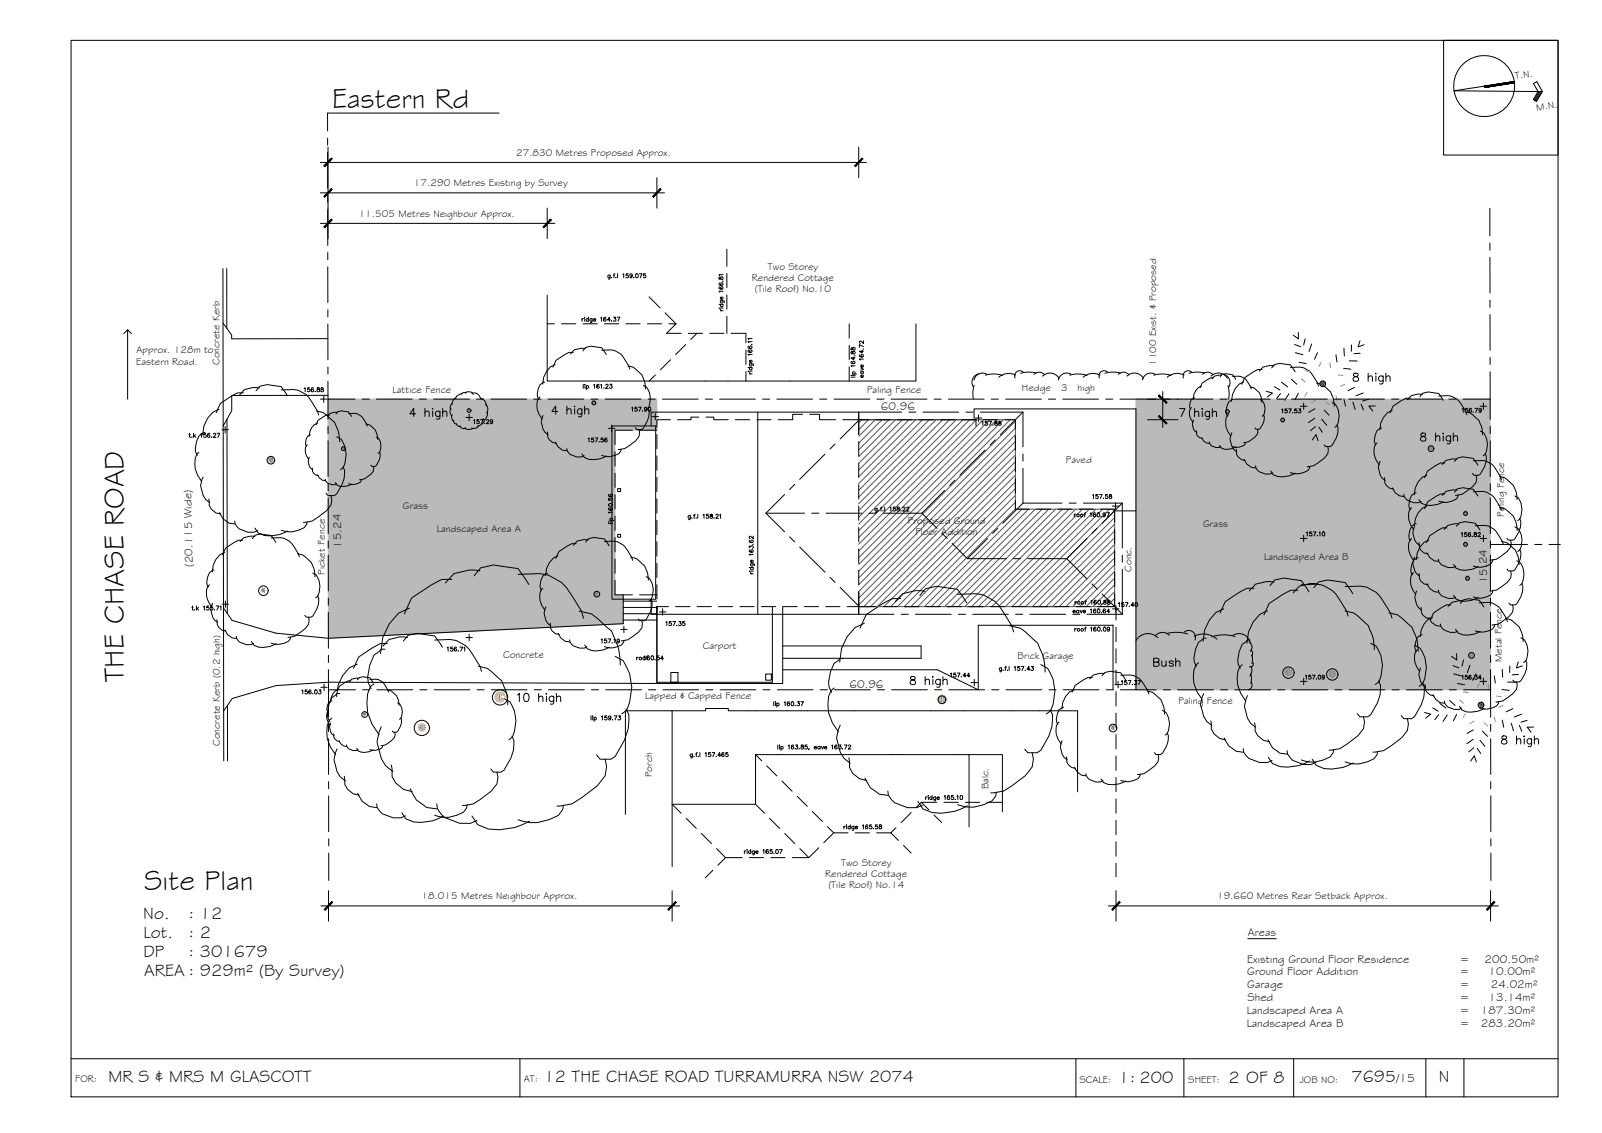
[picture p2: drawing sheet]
<svg xmlns="http://www.w3.org/2000/svg" width="420mm" height="297mm" viewBox="0 0 420 297" stroke-linecap="round" stroke-linejoin="round" font-family="sans-serif">
<defs><g id="words">
<g font-size="7.5">
<text x="87.1" y="28.3">Eastern Rd</text>
<text x="32.4" y="178.8" transform="rotate(-90 32.4 178.8)">THE CHASE ROAD</text>
<text x="37.8" y="233.3">Site Plan</text>
</g>
<text font-size="5.3" x="301.6" y="176">Bush</text>
<g font-size="4.5">
<text x="37.6" y="240.8">No.</text>
<text x="37.6" y="245.8">Lot.</text>
<text x="49.4" y="240.8">: 12</text>
<text x="49.4" y="245.8">: 2</text>
<text x="37.6" y="250.9">DP</text>
<text x="49.4" y="250.9">: 301679</text>
<text x="37.8" y="255.9">AREA : 929m² (By Survey)</text>
<text x="28.4" y="283.6">MR S &amp; MRS M GLASCOTT</text>
<text x="142.6" y="283.6">12 THE CHASE ROAD TURRAMURRA NSW 2074</text>
<text x="293.4" y="283.9">1: 200</text>
<text x="322.2" y="283.9">2 OF 8</text>
<text x="354.4" y="283.8">7695</text>
<text x="377.4" y="283.7">N</text>
</g>
<text font-size="3.2" x="366.2" y="283.8">/15</text>
<g font-size="3">
<text x="231" y="107.5">60.96</text>
<text x="89.5" y="143.6" transform="rotate(-91 89.5 143.6)">15.24</text>
<text x="50.6" y="148.5" transform="rotate(-91 50.6 148.5)">(20.115 Wide)</text>
<text x="390.1" y="152.9" transform="rotate(-91 390.1 152.9)">15.24</text>
<text x="222.8" y="180.4">60.96</text>
<text x="327.3" y="245.3">Areas</text>
<text x="327.1" y="252.4">Existing Ground Floor Residence</text>
<text x="327.1" y="255.7">Ground Floor Addition</text>
<text x="382.9" y="252.4">=</text>
<text x="382.9" y="255.7">=</text>
<text x="389.4" y="252.4">200.50m²</text>
<text x="390.4" y="255.7">10.00m²</text>
<text x="327.1" y="259.1">Garage</text>
<text x="327.2" y="262.4">Shed</text>
<text x="382.9" y="259.1">=</text>
<text x="382.9" y="262.4">=</text>
<text x="390.4" y="262.4">13.14m²</text>
<text x="391" y="259.1">24.02m²</text>
<text x="327" y="265.8">Landscaped Area A</text>
<text x="327" y="269.1">Landscaped Area B</text>
<text x="382.9" y="265.8">=</text>
<text x="382.9" y="269.1">=</text>
<text x="388.4" y="265.8">187.30m²</text>
<text x="388.4" y="269.1">283.20m²</text>
</g>
<g font-size="2.6">
<text x="397.5" y="20.7" transform="rotate(-9 397.5 20.7)">T.N.</text>
<text x="403.1" y="29.1" transform="rotate(-9 403.1 29.1)">M.N.</text>
<text x="135.3" y="40.9">27.830 Metres Proposed Approx.</text>
<text x="108.6" y="48.9">17.290 Metres Existing by Survey</text>
<text x="94.1" y="56.9">11.505 Metres Neighbour Approx.</text>
<text x="201.4" y="70.7">Two Storey</text>
<text x="197.2" y="73.6">Rendered Cottage</text>
<text x="198" y="76.6">(Tile Roof) No.10</text>
<text x="35.7" y="95.6">Eastern Road.</text>
<text x="35.8" y="92.7">Approx. 128m to</text>
<text x="57.5" y="95.7" transform="rotate(-90 57.5 95.7)">Concrete Kerb</text>
<text x="303.3" y="96" transform="rotate(-90 303.3 96)">1100 Exist. &amp; Proposed</text>
<text x="103" y="103.1">Lattice Fence</text>
<text x="227.4" y="103">Paling Fence</text>
<text x="268" y="102.5">Hedge</text>
<text x="278.3" y="102.5">3</text>
<text x="282.6" y="102.5">high</text>
<text x="279.6" y="121.4">Paved</text>
<text x="105.7" y="133.4">Grass</text>
<text x="238.1" y="137.4">Proposed Ground</text>
<text x="394.5" y="135.4" transform="rotate(-90 394.5 135.4)">Paling Fence</text>
<text x="114.5" y="139.4">Landscaped Area A</text>
<text x="240.1" y="140.3">Floor Addition</text>
<text x="315.6" y="138.1">Grass</text>
<text x="296.7" y="149.9" transform="rotate(-90 296.7 149.9)">Conc.</text>
<text x="331.5" y="146.9">Landscaped Area B</text>
<text x="85.2" y="150.6" transform="rotate(-90 85.2 150.6)">Picket Fence</text>
<text x="132" y="172.5">Concrete</text>
<text x="184.3" y="170">Carport</text>
<text x="266.9" y="172.9">Brick Garage</text>
<text x="393.9" y="173.6" transform="rotate(-90 393.9 173.6)">Metal Fence</text>
<text x="169.2" y="183.2">Lapped &amp; Capped Fence</text>
<text x="309.1" y="184.5">Paling Fence</text>
<text x="57.6" y="195.6" transform="rotate(-90 57.6 195.6)">Concrete Kerb (0.2 high)</text>
<text x="171" y="203.8" transform="rotate(-90 171 203.8)">Porch</text>
<text x="259.2" y="207" transform="rotate(-90 259.2 207)">Balc.</text>
<text x="220.6" y="227">Two Storey</text>
<text x="216.4" y="229.9">Rendered Cottage</text>
<text x="217.3" y="232.9">(Tile Roof) No.14</text>
<text x="110.5" y="235.8">18.015 Metres Neighbour Approx.</text>
<text x="319.2" y="235.8">19.660 Metres Rear Setback Approx.</text>
<text x="19.8" y="283.8">FOR:</text>
<text x="137.4" y="283.6">AT:</text>
<text x="283.1" y="283.9">SCALE:</text>
<text x="311.6" y="283.9">SHEET:</text>
<text x="340.9" y="283.9">JOB NO:</text>
</g>
</g></defs>
<!-- layer: DIMENSION -->
<g fill="#bababa" stroke="#bababa" stroke-width=".26">
<path d="M86.1 163.5h77.4l-38.7 1.9z"/>
<path d="M297.9 104.6l92.9 2.6v-2.6zM297.9 104.6l92.9 2.6h-92.9z"/>
<path d="M297.9 107.2l93 73.6-.1-73.6zM297.9 107.2l93 73.6h-93z"/>
<path d="M86 104.6l86.3 5.4v-5.4zM86 104.6l86.3 5.4h-86.3z"/>
<path d="M86 110l86.3 2.8v-2.8zM86 110l86.3 2.8h-86.3z"/>
<path d="M86 112.8l75.3 43.1v-43.1zM86 112.8l75.3 43.1h-75.2z"/>
<path d="M86.1 155.9l77.4 7.6v-7.6zM86.1 155.9l77.4 7.6h-77.4z"/>
<path d="M86.1 163.5v1.9h38.7zM86.1 165.4h38.7l-38.7 1.9z"/>
</g>
<!-- layer: HATCH -->
<g fill="none" stroke="#545454" stroke-width=".26">
<path d="M225.2 110h41.1v23.5h26v25.5h-67.1M226 110l-.8 .9M227.8 110l-2.6 2.6M229.6 110l-4.4 4.4M231.3 110l-6.1 6.2M233.1 110l-7.9 7.9M234.9 110l-9.7 9.7M236.7 110l-11.5 11.5M238.4 110l-13.2 13.2M240.2 110l-15 15M242 110l-16.8 16.8M243.7 110l-18.5 18.5"/>
<path d="M245.5 110l-20.3 20.3M247.3 110l-22.1 22.1M249 110l-23.8 23.9M250.8 110l-25.6 25.6M252.6 110l-27.4 27.4M254.3 110l-29.1 29.1M256.1 110l-30.9 30.9M257.9 110l-32.7 32.7M259.6 110l-34.4 34.5M261.4 110l-36.2 36.2M263.2 110l-38 38M264.9 110l-39.7 39.7"/>
<path d="M266.3 110.4l-41.1 41.1M266.3 112.2l-41.1 41.1M266.3 114l-41.1 41.1M266.3 115.8l-41.1 41M266.3 117.5l-41.1 41.1M266.3 119.3l-39.8 39.7M266.3 121.1l-38 37.9M266.3 122.8l-36.2 36.2M266.3 124.6l-34.5 34.4M266.3 126.4l-32.7 32.6M266.3 128.1l-30.9 30.9M266.3 129.9l-29.2 29.1"/>
<path d="M266.3 131.7l-27.4 27.3M266.3 133.4l-25.6 25.6M268 133.5l-25.5 25.5M269.8 133.5l-25.6 25.5M271.5 133.5l-25.5 25.5M273.3 133.5l-25.5 25.5M275.1 133.5l-25.6 25.5M276.8 133.5l-25.5 25.5M278.6 133.5l-25.5 25.5M280.4 133.5l-25.6 25.5M282.1 133.5l-25.5 25.5M283.9 133.5l-25.5 25.5"/>
<path d="M285.7 133.5l-25.6 25.5M287.5 133.5l-25.6 25.5M289.2 133.5l-25.5 25.5M291 133.5l-25.6 25.5M292.3 133.9l-25.1 25.1M292.3 135.7l-23.3 23.3M292.3 137.4l-21.6 21.6M292.3 139.2l-19.8 19.8M292.3 141l-18 18M292.3 142.7l-16.3 16.3M292.3 144.5l-14.5 14.5M292.3 146.3l-12.7 12.7"/>
<path d="M292.3 148l-11 11M292.3 149.8l-9.2 9.2M292.3 151.6l-7.4 7.4M292.3 153.3l-5.7 5.7M292.3 155.1l-3.9 3.9M292.3 156.9l-2.1 2.1M292.3 158.6l-.4 .4"/>
</g>
<!-- layer: BORDER -->
<g fill="none" stroke="#000" stroke-width=".26">
<path d="M18.6 10.6h390v277h-390zM378.6 10.6h30v30.1h-30zM397.2 21.4l-15.8 2.4 23.1 .2-1.4-2.6-.9 .5 1.2 2.1-1.2 2.1 .8 .5 1.5-2.6M397.2 21.7l-7.9 1.2M403.7 24l-1.3 2.2M404 24l-1.4 2.4M404.2 24l-1.4 2.5M18.6 277.6h390M136.4 277.6v10M282.2 277.6v10M310.5 277.6v10M339.3 277.6v10"/>
<path d="M374 277.6v10M383.9 277.6v10"/>
<circle cx="389.3" cy="22.6" r="8"/>
</g>
<g fill="#000" stroke="#000" stroke-width=".26">
<path d="M389.3 22.6l7.9-1.2zM389.3 22.6l7.9-1.2v.3z"/>
<path d="M389.3 22.6v.3l7.9-1.2zM389.3 22.9l7.9-1.2z"/>
</g>
<!-- layer: VEGSPREAD -->
<g fill="none" stroke="#000" stroke-width=".26">
<path d="M145.6 95.6a5.2 5.2 0 0 0-3.2 5.1M150.4 92.4h-1.2l-3.4 2.1-.8 1.8M152.9 92l.7-.9 1.5-.3 2.7 .4 1.2 1.8M153.5 91.4l-1.2-.1-1.7 .4-1 1.1M157.8 91.8a5.1 5.1 0 0 1 6.1 2.4l1 1.7 .3 .8M164.7 95.9a5.4 5.4 0 0 1 3.9 3.1l.5 1.3 .2 1.7M256.7 98a2.23 2.23 0 0 0-1.5 3.4M258.4 98.4l2-.4 2.6 .4M258.8 98.1a2.23 2.23 0 0 0-3.3 1.5M266.4 98.3a3.9 3.9 0 0 0-4.5 .6M268.3 97.5a1.34 1.34 0 0 0-1.6 0 1.34 1.34 0 0 0-.5 1.6M271.2 98.1a1.83 1.83 0 0 1 2.8 .2"/>
<path d="M271.7 97.8l-2.3-.2-1.7 .3M273.5 98.6a2.72 2.72 0 0 1 4.3 .6M280.5 98.4l2-.4 2.6 .4M280.9 98.1a2.23 2.23 0 0 0-3.3 1.5M288.5 98.3a3.9 3.9 0 0 0-4.4 .6M290.5 97.5a1.34 1.34 0 0 0-1.7 0 1.34 1.34 0 0 0-.4 1.6M293.3 98.1a1.83 1.83 0 0 1 2.8 .2M293.8 97.8l-2.3-.2-1.7 .3M295.6 98.6a2.72 2.72 0 0 1 4.3 .6M302.6 98.4l1.9-.4 2.6 .4M303 98.1a2.23 2.23 0 0 0-3.4 1.5M310.6 98.3a3.9 3.9 0 0 0-4.5 .6"/>
<path d="M312.5 97.5a1.34 1.34 0 0 0-1.7 0 1.34 1.34 0 0 0-.4 1.6M315.4 98.1a1.83 1.83 0 0 1 2.7 .2M315.9 97.8l-2.3-.2-1.8 .3M317.6 98.6a2.72 2.72 0 0 1 4.3 .6M318.3 99.1h-.8l-2.2 1.3-.5 1.2M320 98.8l.5-.6 .9-.2 1.9 .2 .8 1.2M320.4 98.4a2.61 2.61 0 0 0-2.6 .9M320.8 98.1a2.23 2.23 0 0 1 1.5 3.4M323.3 98.7a3.4 3.4 0 0 1 4 1.6l.9 1.7M331 96.9h-1.1l-3.4 2.1-.8 1.8M333.5 96.5l.7-.9 1.5-.3 2.7 .4 1.3 1.7M334.2 95.9l-1.3-.1-1.7 .4-.9 1.1"/>
<path d="M338.4 96.3a5.1 5.1 0 0 1 6.1 2.4l1.1 1.7 .2 .9M338.7 99.4l1.4 1.3M339.5 90.3l1.6 .6M339.7 92.5l2 .5M340.5 87.2v1.7l-1.3-1M340.7 95l1.9 .3M342.3 88.8l-.4 1.6M344 90.2l-.7 2M345.5 92.4l-.8 1.8M350.4 93l.3 1.9M352.4 96.6l1.9 .2M352.5 91.3l.1 2"/>
<path d="M353.9 94.6l2 .1M354.5 90.4l-.1 1.7M356.7 89.3l-.5 1.6 1.6-.5M356.7 92.6l-1.6 .1M52.2 118.6l-.6 .5a6.7 6.7 0 0 0 1.3 7.2M53.8 113.4h-.5l-1.1 .9-.7 1.5-.3 1.8 .1 .9 .4 .9M57.5 107.3a6.9 6.9 0 0 0-4.3 6.8M63.8 103h-1.5l-1.6 .8-2.9 2-1.1 2.4M67.2 102.4l.9-1.1 2-.5 3.7 .6 1.6 2.3M68 101.7l-1.6-.1-2.3 .5-1.2 1.4M73.8 102.2l3.2-.1a5.9 5.9 0 0 1 4.8 3.4l1.4 2.2 .4 1.1M80.6 116.6a2.84 2.84 0 0 0 .4 3.8"/>
<path d="M81.1 119.8a2.49 2.49 0 0 0 .9 3.4M81.4 114a1.88 1.88 0 0 0-1.3 2.1l.3 .9M82.9 107.7l1.9 .5 3 2.5 1 2.9 .3 2.2M83.3 110.9a3.4 3.4 0 0 0-2.2 3.5M86.4 108.8h-.7l-2.3 1.4-.5 1.2M88.1 108.5l.5-.6 1-.2 1.8 .3 .8 1.2M88.3 114.5l1.2 .7a7.2 7.2 0 0 1 .5 7.4l-.7 .5M88.5 108.2a2.52 2.52 0 0 0-2.6 .9M91.4 108.4a3.4 3.4 0 0 1 4 1.6l.9 1.7M96 111.2a3.9 3.9 0 0 1 3 4M98.7 114.6a2.63 2.63 0 0 1 1.1 3.4l-.3 .6-.3 .3M99.5 118.5a3.4 3.4 0 0 1-1.2 3.8h-.8l-.2-.3"/>
<path d="M118.3 107.1l-.2 .4a1.67 1.67 0 0 0 .4 1.5M118.6 108.7a1.22 1.22 0 0 0 .4 1.7M118.7 105.8l-.4 .3a1.1 1.1 0 0 0-.1 1.2M119 110.2v.1a.77 .77 0 0 0 .7 .9M119.6 104.3a1.78 1.78 0 0 0-1.1 1.7M119.7 111.1l.2 .4 .8 .3M120.7 111.6v.2a1.08 1.08 0 0 0 1.5 .5M121.2 103.2a2.11 2.11 0 0 0-1.8 1.3M122 112.1a1.43 1.43 0 0 0 2.1 .2M122.1 103.1a1.3 1.3 0 0 1 2 .3M122.3 102.9l-1 .1-.3 .3M123.7 103a2 2 0 0 1 2.5 1.7"/>
<path d="M125.4 111.7a1.25 1.25 0 0 1-1.7 .5M126 104.4a2.05 2.05 0 0 1 1.5 2M127 110v.2a2.16 2.16 0 0 1-1.8 1.5M127.3 106.1a1.42 1.42 0 0 1 .3 2.2M127.7 108.1l.1 .7-.5 1-.5 .2-.2-.2M141.6 104.1a3.1 3.1 0 0 0-.7 3.2l.5 1.3 .8 1.2M142.4 109a3.7 3.7 0 0 0 1.3 5M142.8 100.2h-.4l-.8 .7a3.5 3.5 0 0 0-.3 3.8M143.6 113.2v.5a2.29 2.29 0 0 0 2.3 2.5M145.7 115.9a3.1 3.1 0 0 0 3 2.3M148.7 117.6v.6a3.2 3.2 0 0 0 4.5 1.3M152.6 119a2.53 2.53 0 0 0 3.1 1.5l1.7-.2 1.7-.8"/>
<path d="M162.9 117.8l-.1 .5-.5 .6a4.9 4.9 0 0 1-4.5 .5M167.6 112.6l.2 .8-.2 1.1-.9 1.1-2.8 2-1.7 .2M168.7 101l.9 .5a5.5 5.5 0 0 1 .4 5.6l-.6 .4M169.9 106.9a4 4 0 0 1-.1 3.5l-1.1 1.9-.5 .3h-1.2l-.4-.5M255.5 101l-.3 1.7 .1 1.8M312.5 106.9a2.87 2.87 0 0 0 .4 3.8M313 110.1a2.49 2.49 0 0 0 .9 3.3M313.3 104.3a1.79 1.79 0 0 0-1.3 2.1l.3 .8M313.8 113a1.63 1.63 0 0 0 1.5 1.9M315.1 101.2a3.4 3.4 0 0 0-2.1 3.4M315.2 114.7a2.03 2.03 0 0 0 2 1.5M317.2 115.9v.3a2.14 2.14 0 0 0 3 .9"/>
<path d="M319.8 116.8a2.69 2.69 0 0 0 3.8 .6l.5-.2M322 101.1l.4 1.7-.2 1.8M322.3 108.6a3.1 3.1 0 0 0-.8 3.2l.5 1.3 .8 1.2M323.1 113.4a3.7 3.7 0 0 0 1.3 5.1M323.5 104.7a2.28 2.28 0 0 0-1.7 1.8l-.3 1.4 .5 1.3M324.2 117.7a2.46 2.46 0 0 0 2.3 3M326.2 100.1a5.2 5.2 0 0 0-3.2 5.1M326.7 116l-.1 .3a2.89 2.89 0 0 1-3.3 .7M327.9 101.4a3.9 3.9 0 0 1 3 4.1M329.8 112.5l.1 .6a3.9 3.9 0 0 1-3.5 2.9h-.2M330.5 104.8a2.81 2.81 0 0 1 .5 4.3M331.4 108.7a3.4 3.4 0 0 1-1.2 3.8h-.8l-.3-.3"/>
<path d="M332.1 102.6l1.6 .5-1.3 1M334.3 101.4l1.4 .8M335.8 103.2l-1 1.3M336.1 100.2l1.6 1.2M338.1 103.2l-1.2 1.8M340.5 103.1l-.9 1.7M344.2 115.3l1-1.4 .5 1.6M344.8 109.6l-1.6 1.2M344.9 107.2l-1.7 .9M345 111.9l-1.3 1M345.3 100.4a5.4 5.4 0 0 1 4 3.1l.5 1.3 .1 1.7M345.9 112l.9 1.3"/>
<path d="M346.6 109.9l1.3 1.6M347.3 107.5l1.3 1.4M348.2 117.1l.2 .8-.2 1-.8 1.2-2.9 2-1.7 .3M349.4 105.5a3.5 3.5 0 0 1 1.8 3.5l-.2 1.7-.3 .9-.6 .4M350.6 111.4a4 4 0 0 1-.2 3.5l-1 1.9-.5 .3h-1.2l-.4-.5M352.5 104.6l.4 1.9M354.8 105.4l.6 2M355.2 101.6l-1.6 .8M357 106l.6 1.5M357.5 103l-1.9 .8M359 104.7l-1.6 .4M360.7 106.4h-1.7l1 1.4"/>
<path d="M361.2 116.1a3 3 0 0 0-.8 3.2l.5 1.3 .8 1.2M362.4 112.2h-.4l-.8 .7a3.4 3.4 0 0 0-.4 3.8M365.1 107.6a5.2 5.2 0 0 0-3.2 5.1M369.9 104.4h-1.1l-3.4 2.1-.8 1.8M372.4 104l.7-.9 1.5-.3 2.7 .4 1.3 1.8M373 103.4l-1.2-.1-1.7 .4-.9 1.1M377.3 103.8a5.1 5.1 0 0 1 6.1 2.4l1.1 1.7 .2 .8M384.2 107.9a5.4 5.4 0 0 1 4 3.1l.5 1.3 .1 1.7M388.3 113l.9 .5a5.5 5.5 0 0 1 .4 5.6l-.6 .4M389.5 118.9a3.8 3.8 0 0 1-.2 3.5l-1 1.9-.5 .3h-1.2l-.4-.5M53.3 125.1a4.9 4.9 0 0 0 1.7 6.7M54.8 130.8l.1 .6a3.1 3.1 0 0 0 3 3.4"/>
<path d="M57.6 134.4a4.1 4.1 0 0 0 4 3M61.6 136.6l.1 .8a4.4 4.4 0 0 0 5.9 1.7M66.9 138.4l.8 1.3a7.9 7.9 0 0 0 7.8-.5M80.5 136.8l-.1 .7-.6 .8a6.6 6.6 0 0 1-6 .7M81.9 122.7a1.68 1.68 0 0 0 1.6 2M83.3 124.5a2.08 2.08 0 0 0 2 1.5M85.3 125.6l.1 .4a2.22 2.22 0 0 0 2.9 .8M86.8 129.9l.2 1.1-.2 1.4-1.2 1.5-3.8 2.7-2.2 .3M87.9 126.5a1.67 1.67 0 0 0 2.1 1l1.1-.1 1.2-.5M89.9 122.4l.5 .8a8.5 8.5 0 0 1-2.1 6.3l-.6 .4h-1.7l-.5-.6M94.8 125.7l-.1 .3a2.96 2.96 0 0 1-3.3 .8M97.9 122.3l.1 .5a3.9 3.9 0 0 1-3.5 3h-.2"/>
<path d="M326.3 120.4a3.1 3.1 0 0 0 3 2.3M329.3 122.1l.1 .6a3.2 3.2 0 0 0 4.4 1.3M333.3 123.5l.6 1a6 6 0 0 0 5.8-.4M343.5 122.3v.5a4.3 4.3 0 0 1-4.6 1.3l-.5-.2M362 121a3.7 3.7 0 0 0 1.3 5M363.1 125.2l.1 .5a2.26 2.26 0 0 0 2.2 2.5M365.2 127.9a3.1 3.1 0 0 0 3 2.3M368.2 129.6l.1 .6a3.2 3.2 0 0 0 4.4 1.3M370.2 133.1a3.1 3.1 0 0 0-.7 3.2l.5 1.3 .8 1.2M371 138a3.7 3.7 0 0 0 1.3 5M371.4 129.2h-.4a3.6 3.6 0 0 0-1.1 4.5M371.4 137.3a2.28 2.28 0 0 0-1.7 1.8l-.2 1.4 .4 1.3"/>
<path d="M372.2 131a2.54 2.54 0 0 0 3 1.5l1.7-.2 1.7-.8M374.2 124.6a5.2 5.2 0 0 0-3.3 5.1M374.2 132.7a5.2 5.2 0 0 0-3.2 5.1M379 121.4h-1.2l-3.4 2.1-.8 1.8M379 129.5h-1.2l-3.4 2.1-.8 1.8M379.5 138.4h-1.2l-3.3 2.1-.9 1.8M381.5 121l.7-.9 1.5-.3 2.7 .4 1.2 1.8M381.5 129.1l.7-.9 1.5-.3 2.7 .4 1.2 1.7M382 138l.7-.9 1.5-.3 2.7 .4 1.2 1.8M382.1 120.4l-1.2-.1-1.7 .4-1 1.1M382.1 128.5l-1.2-.1-1.7 .4-1 1.1M382.4 129.8v.5a4.4 4.4 0 0 1-5.1 1.1"/>
<path d="M382.6 137.4l-1.2-.1-1.7 .4-1 1.1M386.4 120.8a5.1 5.1 0 0 1 6.1 2.4l1 1.7 .2 .8M386.4 128.9a5.1 5.1 0 0 1 6.1 2.4l1 1.7 .3 .9M386.9 137.8a5.1 5.1 0 0 1 6.1 2.4l1 1.7 .3 .8M387.1 124.6l.2 .8-.2 1-.9 1.2-2.8 2-1.7 .3M393.3 124.9a5.4 5.4 0 0 1 3.9 3.1l.5 1.3 .2 1.7M393.3 133a5.3 5.3 0 0 1 3.9 3.1l.5 1.3 .2 1.7M397.3 130l.9 .5a5.5 5.5 0 0 1 .4 5.6l-.6 .4M397.3 138.1l.9 .5a5.3 5.3 0 0 1 .4 5.6l-.5 .4M398.5 135.9a4 4 0 0 1-.1 3.5l-1.1 1.9-.5 .3h-1.2l-.4-.5M55 153.3a3.1 3.1 0 0 0-.8 3.3l.5 1.3 .8 1.2M55.8 158.2a3.7 3.7 0 0 0 1.3 5"/>
<path d="M56.2 149.5a2.28 2.28 0 0 0-1.7 1.7l-.3 1.4 .4 1.3M58.9 144.8a5.2 5.2 0 0 0-3.2 5.1M63.7 141.6h-1.1l-3.5 2.1-.8 1.8M66.2 141.2l.7-.9 1.5-.3 2.7 .4 1.2 1.8M66.9 140.6h-1.3l-1.7 .4-.9 1M71.1 141a5.1 5.1 0 0 1 6.1 2.5l1 1.7 .3 .8M78 145.2a5.3 5.3 0 0 1 4 3l.5 1.3 .1 1.7M82 150.3l.9 .4a5.3 5.3 0 0 1 .4 5.6l-.5 .4M83.3 156.2a3.8 3.8 0 0 1-.2 3.4l-1.1 1.9-.4 .3h-1.2l-.4-.5M107.4 159.4l-2.9 1.4-2.4 2.8-1.7 3.6-.6 4.1M118.5 151.9h-2.6l-2.9 1.5-5.1 3.4-1.8 4.1M124.4 151l1.7-2.1 3.3-.8 6.5 1 2.8 4.1"/>
<path d="M125.9 149.6l-2.9-.1-3.9 .9-2.3 2.4M135.9 150.6l5.6-.2a10.4 10.4 0 0 1 8.5 5.8l2.5 4 .5 1.9M142.4 154.2a3.1 3.1 0 0 0-.8 3.3l.5 1.3 .8 1.2M143.2 159.1a3.7 3.7 0 0 0 1.3 5M143.6 150.4a2.28 2.28 0 0 0-1.7 1.7l-.3 1.4 .4 1.3M146.3 145.7a5.2 5.2 0 0 0-3.2 5.1M151.1 142.5h-1.1l-3.4 2.1-.8 1.8M153.6 142.1l.7-.9 1.5-.3 2.7 .4 1.3 1.8M154.3 141.6l-1.3-.1-1.7 .4-.9 1M158.5 142a5.1 5.1 0 0 1 6.1 2.4l1.1 1.7 .2 .8M165.4 146.1a5.3 5.3 0 0 1 4 3.1l.5 1.2 .1 1.7M169.5 151.2l.9 .5a5.3 5.3 0 0 1 .4 5.5l-.6 .4"/>
<path d="M170.7 157.1a3.8 3.8 0 0 1-.2 3.4l-1 1.9-.5 .3h-1.2l-.4-.4M236.2 156.9h-2.2l-2.5 1.3-4.3 2.9-1.6 3.6M241.2 156.1l1.5-1.7 2.9-.7 5.5 .8 2.4 3.6M242.6 155l-2.5-.2-3.4 .9-1.9 2M251.1 155.8l4.9-.1a8.8 8.8 0 0 1 7.3 5l2.1 3.4 .4 1.6M320.9 159.6l-2 1-1.7 2-1.3 2.6-.4 2.9M328.9 154.2h-1.9l-2 1.1-3.7 2.4-1.3 3M333.1 153.6l1.2-1.5 2.4-.6 4.6 .7 2 3M334.1 152.6l-2-.1-2.8 .7-1.6 1.7M340.4 154.7h-1.9l-2 1.1-3.7 2.4-1.3 3M341.3 153.3l4-.1a7.5 7.5 0 0 1 6.1 4.1l1.8 2.9 .4 1.3M344.6 154.1l1.2-1.5 2.4-.5 4.6 .6 2 3"/>
<path d="M345.7 153.1l-2.1-.1-2.8 .7-1.6 1.7M352.8 153.8l4-.1a7.4 7.4 0 0 1 6.1 4.1l1.8 2.9 .4 1.3M370.2 141.2a3.1 3.1 0 0 0-.7 3.2l.5 1.3 .8 1.3M370.7 150.1a3.1 3.1 0 0 0-.7 3.2l.5 1.3 .8 1.2M371 146.1a3.7 3.7 0 0 0 1.3 5M371.5 155a3.7 3.7 0 0 0 1.3 5M371.9 146.2a2.28 2.28 0 0 0-1.6 1.8l-.3 1.4 .1 .6 .3 .7M372.2 142.2v.5a2.29 2.29 0 0 0 2.3 2.5M372.2 150.3v.5a2.28 2.28 0 0 0 2.3 2.5M372.7 159.2l.1 .5a2.29 2.29 0 0 0 2.2 2.5M374.3 144.9a3.1 3.1 0 0 0 3 2.3M374.3 153a3.1 3.1 0 0 0 3 2.3"/>
<path d="M374.7 141.6a5.2 5.2 0 0 0-3.2 5.1M377.3 146.6v.6a3.3 3.3 0 0 0 4.5 1.3M377.3 154.7v.6a3.2 3.2 0 0 0 4.5 1.3M380.5 158.6h-1.1l-3.4 2.1-.8 1.8M381.2 148l.7 .9a6 6 0 0 0 5.8-.4M381.2 156.1l.7 .9a6 6 0 0 0 5.8-.4M383 158.2l.8-.9 1.4-.3 2.8 .4 1.2 1.7M383.7 157.6l-1.2-.1-1.7 .4-1 1.1M388 158a5.1 5.1 0 0 1 6 2.4l1.1 1.7 .2 .9M391.5 146.8l-.1 .4-.5 .7a5 5 0 0 1-4.5 .5M391.5 154.9l-.1 .5a4.4 4.4 0 0 1-5 1.1M393.8 141.9a5.4 5.4 0 0 1 4 3.1l.5 1.3 .1 1.7"/>
<path d="M396.2 141.6l.2 .8-.2 1.1-.9 1.1-2.8 2-1.7 .2M396.2 149.7l.2 .8-.2 1-.9 1.2-2.8 2-1.7 .3M396.7 158.6l.2 .8-.2 1.1-.9 1.1-2.8 2-1.7 .2M397.8 147a3.4 3.4 0 0 1 1.9 3.5l-.6 2.6-.5 .4M398.5 144a3.8 3.8 0 0 1-.1 3.5l-1.1 1.9-.5 .3h-1.2l-.4-.5M399.1 152.9a3.9 3.9 0 0 1-.2 3.5l-1.1 1.9-.5 .3h-1.2l-.4-.5M56.9 162.5l.1 .5a2.28 2.28 0 0 0 2.2 2.5M59 165.1a3.1 3.1 0 0 0 3 2.3M62 166.8l.1 .6a3.2 3.2 0 0 0 4.4 1.3M66 168.2l.6 1a6 6 0 0 0 5.8-.4M76.2 167l-.1 .5a4.4 4.4 0 0 1-4.5 1.3l-.5-.2M80.9 161.8l.2 .8-.2 1.1-.9 1.1-2.8 2-1.7 .3"/>
<path d="M92 178.5h-.7l-2.3 1.4-.5 1.2M93.7 174.1l-2.1 1-1.7 2-1.2 2.6-.4 2.9M93.7 178.2l.5-.6 1-.2 1.8 .3 .8 1.2M94.1 177.9a2.5 2.5 0 0 0-2.5 .9M97 178.1a3.4 3.4 0 0 1 4 1.6l.9 1.7M98.1 179.3l-.9 .7a11.7 11.7 0 0 0 2.2 12.6M101 170.2h-1l-.7 .8-1.2 .7-1.1 2.6-.6 3.2 .2 1.6 .8 1.5M101.6 168.7h-1.9l-2 1.1-3.6 2.4-1.4 3M105.8 168.1l1.2-1.5 2.4-.6 4.6 .7 2 3M106.9 167.1l-2.1-.1-2.8 .7-1.6 1.7M114 167.8l4.1-.1a7.4 7.4 0 0 1 6 4.1l1.8 2.9 .4 1.3M125.5 174.7l2.3 .5 3.8 3.2a12.3 12.3 0 0 1 1.6 6.4"/>
<path d="M144.3 163.4l.1 .5a2.28 2.28 0 0 0 2.2 2.5M146.4 166a3.1 3.1 0 0 0 3 2.3M149.4 167.7l.1 .6a3.2 3.2 0 0 0 4.4 1.3M151.9 160.2l3.2 .7 1.5 1.2 3.8 3.4 .8 1.9a14 14 0 0 1 1.5 6.9M153.4 169.1l.6 1a6 6 0 0 0 5.8-.4M161.4 172.1l2 1.1a12.6 12.6 0 0 1 1 13l-1.3 1M163.6 167.9v.5a4.4 4.4 0 0 1-5.1 1.1M168.3 162.7l.2 .8-.2 1.1-.8 1.1-2.9 2-1.7 .3M221.2 172.6h-.8l-1.6 1.3-1 2.3-.5 2.7 .2 1.3 .6 1.3M226.7 163.4l-2.4 1.1-2.1 2.5-1.5 3-.5 3.6M264.9 164.1l2.7 .6 4.5 3.9a15.2 15.2 0 0 1 2 6.8v.8M273 174.2l1.8 1a10.8 10.8 0 0 1 .8 11.2l-1.2 .8"/>
<path d="M286.5 177.6h-1.1l-3.4 2.1-.8 1.8M289 177.2l.7-.9 1.5-.3 2.7 .4 1.3 1.8M289.7 176.6a3.8 3.8 0 0 0-3.9 1.4M293.9 177a5.1 5.1 0 0 1 6.1 2.5l1.1 1.7 .2 .8M303.7 167.2a3.7 3.7 0 0 0-5.8 .7M306 166.1a10.4 10.4 0 0 1 5.5 .1M306.7 166.6a2.47 2.47 0 0 0-3.7 .1M310.6 165.7a1.79 1.79 0 0 1 2.2-.1 1.79 1.79 0 0 1 .6 2.2M313.2 166.8a5.3 5.3 0 0 1 6 .8M314.3 173.8l-.6 .5a8.3 8.3 0 0 0 1.6 9M316.3 167.3h-.6l-1.4 1.1-.8 1.9-.4 2.3 .2 1 .5 1.1M323.4 166.5a3 3 0 0 1 4.5 2.1"/>
<path d="M323.9 166.9a9.9 9.9 0 0 0-6.1 .1M325.8 174.3l-.7 .5a8.3 8.3 0 0 0 1.7 9M327.6 168.3a1.51 1.51 0 0 1 .3 2.4M327.9 167.8h-.7l-1.4 1.1-.8 1.9-.4 2.3 .1 1 .6 1.1M328 176.6l.2 1.6-.1 1M328.1 174.7l.2 1.3-.5 1.2M328.1 170.4l.4 .8-.3 .8M328.2 179a1.26 1.26 0 0 1-.8 1.8M328.4 171.7l.1 .9-.2 1.4M328.5 173.6a.75 .75 0 0 1 .1 .9 .75 .75 0 0 1-.9 .3M332.4 160.1l-2 1-1.7 2-1.2 2.5-.5 3M352.7 160.2l2.4 .5 3.7 3.2a11.8 11.8 0 0 1 1.6 6.4"/>
<path d="M359.5 168.6l1.5 .9a9.1 9.1 0 0 1 .7 9.3l-1 .6M361.5 178.5l.6 1.1a10.6 10.6 0 0 1-2.6 7.8l-.8 .5h-2l-.7-.8M364.3 160.7l2.3 .5 3.7 3.2a12.2 12.2 0 0 1 1.6 6.4M371 169.2l1.5 .8a9 9 0 0 1 .7 9.3l-1 .6M371.8 170.3a3.1 3.1 0 0 0-.7 3.2l.4 1.3 .8 1.2M372.6 175.1a3.7 3.7 0 0 0 1.3 5.1M373 166.4a2.21 2.21 0 0 0-1.7 1.8l-.2 1.4 .4 1.3M373 179l.6 1.1a10.6 10.6 0 0 1-2.6 7.8l-.8 .5h-2l-.7-.8M373.7 179.4l.1 .5a2.28 2.28 0 0 0 2.3 2.5M374.8 161.9a3 3 0 0 0 3 2.3M375.8 161.8a5.2 5.2 0 0 0-3.3 5.1M377.8 163.6l.1 .6a3.3 3.3 0 0 0 4.4 1.3"/>
<path d="M381.1 174.5l1.5 .6M381.3 176.7l1.9 .5M381.7 165l.7 .9a6 6 0 0 0 5.8-.4M382 171.4l.1 1.7-1.4-1M382.3 179.2l1.8 .3M383.8 173l-.4 1.6M385.5 174.4l-.7 2M387 176.6l-.7 1.8M391.9 177.2l.3 1.9M392 163.8l-.1 .4a4.2 4.2 0 0 1-4.5 1.3l-.5-.1M394 175.5l.1 2M394.9 162.1a5.5 5.5 0 0 1 3.9 3.1l.5 1.3 .2 1.7"/>
<path d="M395.4 178.8l2.1 .1M396 174.6l-.1 1.7M397.7 178.8l.2 .8-.2 1.1-.8 1.1-2.9 2-1.7 .2M398.2 173.5l-.5 1.6 1.6-.5M398.3 176.8l-1.7 .1M398.9 167.2l.9 .5a5.5 5.5 0 0 1 .4 5.6l-.6 .4M400.1 173.1a4 4 0 0 1-.1 3.5l-1.1 1.9-.5 .3h-1.2l-.4-.5M86.2 186.3a2.89 2.89 0 0 0 .4 3.9M86.7 189.6a2.47 2.47 0 0 0 .9 3.3M87 183.7a1.79 1.79 0 0 0-1.3 2.1l.3 .9M87 188.3l-.6 .5a8.3 8.3 0 0 0 1.6 9M87.5 192.4a1.66 1.66 0 0 0 1.6 2"/>
<path d="M88.4 196.4l-.4 .9a6.5 6.5 0 0 0 2.6 7.4M88.8 180.7a3.5 3.5 0 0 0-2.1 3.4M88.9 194.2a2.08 2.08 0 0 0 2 1.5M89.1 181.8h-.7l-1.4 1.1-.8 1.9-.4 2.3 .2 1 .5 1.1M90.9 195.3l.1 .4a2.19 2.19 0 0 0 2.9 .9M93.5 196.2a1.66 1.66 0 0 0 2.1 1.1l1.1-.2 1.2-.5M100 190.6l-.6 1.3-.5 2.6 1.1 4.4 1.1 1.9 1.9 1.5M100.4 195.4l-.1 .3a2.95 2.95 0 0 1-3.3 .8M101.6 180.9a3.9 3.9 0 0 1 3.1 4M103.5 192l.1 .5a4 4 0 0 1-3.5 3h-.2M104.3 184.3a2.63 2.63 0 0 1 1.1 3.4l-.3 .6-.3 .3M105.1 188.2a3.3 3.3 0 0 1-1.1 3.8h-.8l-.3-.3"/>
<path d="M132.2 183.1l1.5 .9a9 9 0 0 1 .7 9.3l-1 .6M134.2 193l.6 1.1a10.6 10.6 0 0 1-2.6 7.8l-.8 .5h-2l-.7-.8M158.7 199l.4 1.9-.4 2.5-2.1 2.6-3.9 3.1-2.7 1.6-3.9 .6M164.2 185.9l.7 1.5-.2 3.7-.9 2.9-2.4 4.3-1.2 .7h-2.8l-1-1.1M218.8 180.4l-.8 .6a9.9 9.9 0 0 0 1.9 10.9M220.4 190.1l-.5 1.1-.5 2.3 1 3.7 .9 1.6 1.7 1.3M222.6 198.7l.2 .9a4.5 4.5 0 0 0 4.5 5M270.7 197.4l.3 1.6-.3 2.1-1.8 2.2-5.6 4.1-3.5 .5M275.4 186l.6 1.3a13 13 0 0 1-3 9.4l-1 .7h-2.4l-.8-1M277.8 189.3a3.1 3.1 0 0 0-.8 3.3l.5 1.3 .8 1.2M278.6 194.2a3.7 3.7 0 0 0 1.3 5M279 185.5a2.21 2.21 0 0 0-1.7 1.7l-.3 1.4 .4 1.3"/>
<path d="M279.7 198.5l.1 .4a2.29 2.29 0 0 0 2.3 2.6M281.7 180.8a5.2 5.2 0 0 0-3.2 5.1M300.8 181.2a5.4 5.4 0 0 1 4 3l.5 1.3 .1 1.7M303.7 197.8l.2 .8-.2 1.1-.9 1.1-2.8 2-1.7 .3M304.9 186.3a3.5 3.5 0 0 1 1.8 3.4l-.5 2.6-.6 .4M306.1 192.2a3.8 3.8 0 0 1-.2 3.4l-1 1.9-.5 .3h-1.2l-.4-.5M315.7 181.9l-.4 .9a6.6 6.6 0 0 0 2.5 7.4M317.6 189l.1 .8a3.8 3.8 0 0 0 3.8 4.2M321.1 193.5l1.2 2.1 1.9 1.3 1.9 .3M326.1 196.3l.1 .9 1.3 1.6 2.9 1.1h2l1.2-.5M327.2 182.4l-.8 2.8 .8 3.1 .8 1.3 1.3 1.1M329.1 189.5l.1 .8a3.8 3.8 0 0 0 3.8 4.2"/>
<path d="M332.6 193.9l1.2 2.2 1.9 1.4 1.9 .2M332.7 198.6l1 1.6a10.1 10.1 0 0 0 9.8-.7M337.6 196.8l.1 .9 1.3 1.6 2.9 1.1h2l1.2-.5M344.2 199.1l1 1.6a10 10 0 0 0 9.8-.7M349.8 196.5l-.1 .9-.8 1a8.2 8.2 0 0 1-7.6 .8M357.6 187.9l.3 1.4-.3 1.7-1.5 1.9-4.7 3.4-2.8 .4M361.3 197.1l-.1 .8-.9 1a8.3 8.3 0 0 1-7.5 .8M369.1 188.4l.3 1.4-.3 1.7-1.5 1.9-4.7 3.4-2.8 .4M373.6 186.8l1.6 .5-1.3 1M375.8 185.6l1.4 .9M375.8 182.1a3.1 3.1 0 0 0 3 2.3M377.3 187.4l-1 1.3"/>
<path d="M377.6 184.4l1.7 1.2M378.8 183.8l.1 .6a3.2 3.2 0 0 0 4.5 1.3M379.6 187.4l-1.2 1.8M380.2 183.6l1.4 1.3M382 187.3l-.8 1.7M382.8 185.2a2.5 2.5 0 0 0 3.1 1.5l1.7-.2 1.7-.7M385.7 199.5l1-1.4 .5 1.6M386.4 193.8l-1.7 1.2M386.4 191.4l-1.6 .9M386.5 196l-1.3 1.1M387.4 196.2l1 1.3M388.2 194.1l1.3 1.6"/>
<path d="M388.8 191.7l1.3 1.4M393.1 184l-.1 .5a4.4 4.4 0 0 1-4.5 1.3l-.5-.2M393.9 180.8l1.9 .2M394 188.8l.4 1.9M396.4 189.6l.5 2M396.8 185.8l-1.7 .8M398.5 190.2l.6 1.5M399.1 187.2l-2 .8M400.5 188.9l-1.6 .4M402.2 190.6h-1.7l1.1 1.4M90.3 203.5l.1 .8a3.8 3.8 0 0 0 3.8 4.2M93.8 208l1.2 2.1 1.9 1.3 1.9 .3"/>
<path d="M98.8 210.8l.1 .9 .7 1a5.8 5.8 0 0 0 6.7 1.2M102.6 200.6l.2 3 1 1.7 2.1 1.7 2.2 .5M105.4 213.1l1.1 1.6a10.1 10.1 0 0 0 9.7-.7M107.6 206.8l1.6 3 2.7 1.9 2.6 .4M114.5 210.7l.2 1.4 1 1.3 .9 .9 4 1.6h2.8l1.7-.8M122.5 211l-.1 .9-.8 1a8.2 8.2 0 0 1-7.6 .8M123.8 213.9l1.5 2.3 2.8 1.2a16 16 0 0 0 10.8-2.1M130.3 202.4l.3 1.4-.3 1.7-1.5 1.9-4.7 3.4-2.8 .4M147.8 211.1l-.2 1.2-1.2 1.5a11.5 11.5 0 0 1-10.5 1.1M226.9 204l1.4 2.6 2.3 1.6 2.2 .3M232.8 207.4l.2 1.1 1.6 2 3.4 1.2h2.4l1.5-.6M240.8 210.1l1.3 2a12 12 0 0 0 11.6-.8"/>
<path d="M261.3 207.7l-.1 1-1 1.3a9.8 9.8 0 0 1-9.1 .9M281.8 201.1a3 3 0 0 0 3 2.3M284.8 202.8l.1 .6a3.3 3.3 0 0 0 4.4 1.3M288.8 204.2a2.56 2.56 0 0 0 3.1 1.5l1.6-.2 1.7-.7M299 203v.5l-.5 .6a5 5 0 0 1-4.6 .5"/>
</g>
<!-- layer: VEGE_01 -->
<g fill="none" stroke="#b88a5c" stroke-width=".26">
<path d="M71 119.9h.1M89.7 117.6h.1M89.8 117.6h.1M89.9 117.6h.1M89.9 117.4h.1M89.9 117.9h.1M90 117.6h.1M90 117.7h.1M90.1 117.6h.1M90.1 117.7h.1M90.1 117.3h.1M90.1 118h.1"/>
<path d="M90.2 117.6h.1M122.8 107.6h.1M122.9 107.6h.1M123 107.6h.1M123 107.7h.1M123.1 107.6h.1M123.1 107.7h.1M123.2 107.6h.1M155.2 105.7h.1M155.4 105.4h.1M155.4 105.9h.1M155.5 105.2h.1"/>
<path d="M155.5 106.1h.1M155.6 105.4h.1M155.6 105.9h.1M155.6 105.7h.1M155.7 105.7h.1M155.7 105.6h.1M155.8 105.7h.1M155.8 105.6h.1M155.9 105.2h.1M155.9 106.1h.1M156 105.2h.1M156 106.1h.1"/>
<path d="M156.1 105.7h.1M321.5 107.9h.1M321.7 107.9h.1M321.8 107.6h.1M321.8 108.2h.1M321.8 107.9h.1M321.9 107.8h.1M321.9 108h.1M321.9 107.9h.1M321.9 107.5h.1M321.9 108.3h.1M322 107.9h.1"/>
<path d="M322 107.8h.1M322 108h.1M322.1 107.9h.1M335.9 110.1h.1M336.1 109.9h.1M336.1 110.4h.1M336.2 109.7h.1M336.2 110.6h.1M336.3 109.9h.1M336.3 110.4h.1M336.3 110.1h.1M336.4 110.1h.1"/>
<path d="M336.4 110.2h.1M336.5 110.1h.1M336.6 109.7h.1M336.6 110.6h.1M336.7 109.7h.1M336.7 110.6h.1M336.7 110.1h.1M374.8 117.6h.1M375 117.4h.1M375 117.9h.1M375.1 117.2h.1M375.1 118.1h.1"/>
<path d="M375.2 117.4h.1M375.2 117.6h.1M375.2 117.9h.1M375.3 117.6h.1M375.3 117.7h.1M375.4 117.6h.1M375.4 117.7h.1M375.5 117.2h.1M375.5 118.1h.1M375.6 117.2h.1M375.6 118.1h.1M375.6 117.6h.1"/>
<path d="M70.3 120.7h.1M70.5 120.4h.1M70.5 120.9h.1M70.5 120.2h.1M70.5 121.2h.1M70.7 120.7h.1M70.7 120.4h.1M70.7 120.9h.1M70.9 120.7h.1M70.9 120.1h.1M70.9 121.2h.1M71 120.7h.1"/>
<path d="M71 120.3h.1M71 121h.1M71 121.4h.1M71.1 120.7h.1M71.2 120.3h.1M71.2 121.1h.1M71.4 120.7h.1M71.4 120.2h.1M71.4 121.1h.1M71.5 120.7h.1M71.6 120.2h.1M71.6 121.2h.1"/>
<path d="M71.7 120.7h.1M383.8 134.7h.1M384 134.4h.1M384 134.9h.1M384.1 134.2h.1M384.1 135.1h.1M384.2 134.7h.1M384.2 134.4h.1M384.2 134.9h.1M384.3 134.7h.1M384.3 134.6h.1M384.4 134.6h.1"/>
<path d="M384.4 134.7h.1M384.5 134.2h.1M384.5 135.1h.1M384.6 134.2h.1M384.6 135.1h.1M384.7 134.7h.1M68.5 154.9h.1M68.8 154.6h.1M68.8 155.1h.1M68.8 154.4h.1M68.8 155.3h.1M68.9 154.6h.1"/>
<path d="M69 154.9h.1M69 154.7h.1M69 155.1h.1M69.1 154.8h.1M69.1 154.9h.1M69.1 155h.1M69.2 154.8h.1M69.2 154.9h.1M69.2 154.4h.1M69.2 155.3h.1M69.4 154.4h.1M69.4 155.3h.1"/>
<path d="M69.4 154.9h.1M156 155.8h.1M156.2 155.5h.1M156.2 156.1h.1M156.3 155.3h.1M156.3 156.3h.1M156.4 155.5h.1M156.4 156.1h.1M156.4 155.8h.1M156.4 155.6h.1M156.4 156h.1M156.5 155.7h.1"/>
<path d="M156.5 155.8h.1M156.5 155.9h.1M156.6 155.7h.1M156.6 155.8h.1M156.7 155.4h.1M156.7 156.2h.1M156.8 155.3h.1M156.8 156.3h.1M156.8 155.8h.1M383.8 142.7h.1M384 142.5h.1M384 143h.1"/>
<path d="M384.1 142.3h.1M384.1 143.2h.1M384.2 142.5h.1M384.2 142.7h.1M384.2 143h.1M384.3 142.7h.1M384.3 142.8h.1M384.4 151.7h.1M384.4 142.7h.1M384.4 142.8h.1M384.5 142.7h.1M384.5 142.3h.1"/>
<path d="M384.5 143.2h.1M384.5 151.4h.1M384.5 151.9h.1M384.6 151.2h.1M384.6 152.1h.1M384.6 142.3h.1M384.6 143.2h.1M384.7 142.7h.1M384.7 151.9h.1M384.8 151.7h.1M384.8 151.4h.1M384.8 151.9h.1"/>
<path d="M384.8 151.6h.1M384.9 151.6h.1M384.9 151.7h.1M385 151.7h.1M385 151.2h.1M385 152.1h.1M385.2 151.2h.1M385.2 152.1h.1M385.2 151.7h.1M337 176.4h.1M337.2 176.4h.1M337.2 175.8h.1"/>
<path d="M337.2 176.9h.1M337.4 175.8h.1M337.4 176.9h.1M337.4 176.4h.1M337.6 176.1h.1M337.6 176.6h.1M337.6 175.5h.1M337.6 177.2h.1M337.7 175.9h.1M337.7 176.8h.1M337.7 176.4h.1M337.8 176.4h.1"/>
<path d="M337.9 175.6h.1M337.9 177.1h.1M338.1 176h.1M338.1 176.8h.1M338.1 176.4h.1M338.2 175.9h.1M338.2 176.8h.1M338.2 175.5h.1M338.2 177.2h.1M338.4 175.8h.1M338.4 176.9h.1M338.4 176.4h.1"/>
<path d="M338.7 176.4h.1M338.7 175.8h.1M338.7 176.9h.1M338.8 176.4h.1M348.5 176.8h.1M348.7 176.8h.1M348.7 176.3h.1M348.7 177.4h.1M348.9 176.3h.1M348.9 177.4h.1M348.9 176.8h.1M349.1 176.6h.1"/>
<path d="M349.1 177.1h.1M349.1 176h.1M349.1 177.7h.1M349.2 176.4h.1M349.2 177.3h.1M349.2 176.8h.1M349.3 176.8h.1M349.4 176.1h.1M349.4 177.6h.1M349.6 176.4h.1M349.6 177.2h.1M349.6 176.8h.1"/>
<path d="M349.7 176.4h.1M349.7 177.3h.1M349.7 176h.1M349.7 177.7h.1M349.9 176.8h.1M350 176.3h.1M350 177.4h.1M350.2 176.8h.1M350.2 176.3h.1M350.2 177.4h.1M350.3 176.8h.1M385.4 171.8h.1"/>
<path d="M385.6 171.6h.1M385.6 172.1h.1M385.7 171.4h.1M385.7 172.3h.1M385.8 172.1h.1M385.8 171.8h.1M385.8 171.6h.1M385.9 171.8h.1M385.9 171.9h.1M386 171.8h.1M386 171.9h.1M386.1 171.4h.1"/>
<path d="M386.1 172.3h.1M386.2 171.4h.1M386.2 172.3h.1M386.3 171.8h.1M95.3 187.3h.1M95.5 187.3h.1M95.5 187.1h.1M95.5 187.6h.1M95.6 187.3h.1M95.6 187.4h.1M95.6 187h.1M95.6 187.7h.1"/>
<path d="M95.7 187.3h.1M95.7 187.4h.1M95.8 187.3h.1M109.7 190.9h.1M109.9 190.9h.1M109.9 190.3h.1M109.9 191.4h.1M110.1 190.3h.1M110.1 191.4h.1M110.1 190.9h.1M110.3 190.6h.1M110.3 191.1h.1"/>
<path d="M110.4 190h.1M110.4 191.7h.1M110.4 190.4h.1M110.4 191.3h.1M110.4 190.9h.1M110.5 190.9h.1M110.6 190.1h.1M110.6 191.6h.1M110.8 190.5h.1M110.8 191.3h.1M110.9 190.9h.1M110.9 190.4h.1"/>
<path d="M110.9 191.3h.1M110.9 190h.1M110.9 191.7h.1M111.2 190.9h.1M111.2 190.3h.1M111.2 191.4h.1M111.4 190.3h.1M111.4 191.4h.1M111.4 190.9h.1M111.6 190.9h.1M129.8 182.9h.1M130 182.3h.1"/>
<path d="M130 183.4h.1M130.1 182.9h.1M130.2 182.3h.1M130.2 183.4h.1M130.4 181.8h.1M130.4 183.8h.1M130.4 182.9h.1M130.6 182.6h.1M130.6 183.1h.1M130.6 181.9h.1M130.6 183.8h.1M130.6 182.3h.1"/>
<path d="M130.6 183.4h.1M130.9 181.6h.1M130.9 184.1h.1M131 182.6h.1M131 183.1h.1M131 182.9h.1M131 182.3h.1M131 183.4h.1M131.2 181.8h.1M131.2 183.9h.1M131.2 182.1h.1M131.2 183.6h.1"/>
<path d="M131.3 182.9h.1M131.4 181.6h.1M131.4 184.1h.1M131.5 182.4h.1M131.5 183.3h.1M131.6 182.3h.1M131.6 183.4h.1M131.7 181.9h.1M131.7 183.8h.1M131.9 181.8h.1M131.9 183.8h.1M132.1 182.3h.1"/>
<path d="M132.1 183.4h.1M132.3 182.3h.1M132.3 183.4h.1M132.4 182.9h.1M246 183.5h.1M246.1 182.9h.1M246.1 184h.1M246.2 183.5h.1M246.3 182.9h.1M246.3 184h.1M246.5 182.5h.1M246.5 184.4h.1"/>
<path d="M246.5 183.2h.1M246.5 183.7h.1M246.6 183.5h.1M246.8 182.6h.1M246.8 184.3h.1M246.8 183h.1M246.8 183.9h.1M246.9 183.2h.1M246.9 183.7h.1M246.9 183.5h.1M246.9 182.9h.1M246.9 184.1h.1"/>
<path d="M247.1 182.4h.1M247.1 184.6h.1M247.3 183h.1M247.3 183.9h.1M247.3 183.5h.1M247.4 182.6h.1M247.4 184.3h.1M247.4 183h.1M247.4 184h.1M247.6 183.5h.1M247.6 182.5h.1M247.6 184.4h.1"/>
<path d="M247.7 183.5h.1M247.8 182.9h.1M247.8 184h.1M248 182.9h.1M248 184h.1M248.2 183.5h.1M291.4 190.9h.1M291.6 190.6h.1M291.6 191.1h.1M291.6 190.4h.1M291.6 191.3h.1M291.8 190.6h.1"/>
<path d="M291.8 191.1h.1M291.8 190.9h.1M291.9 190.9h.1M291.9 190.8h.1M292 190.8h.1M292 190.9h.1M292.1 190.5h.1M292.1 191.3h.1M292.2 190.4h.1M292.2 191.3h.1M292.2 190.9h.1"/>
</g>
<g fill="none" stroke="#954a00" stroke-width=".26">
<path d="M346.4 100.7h.1M346.5 100.5h.1M346.6 100.2h.1M346.6 100.9h.1M346.7 100.4h.1M346.7 101.2h.1M346.8 100.7h.1M346.8 100.9h.1M346.9 100.7h.1M346.9 100.6h.1M347 100.2h.1M347 100.6h.1"/>
<path d="M347 100.7h.1M347.1 101h.1M347.1 100.1h.1M347.2 100.6h.1M347.3 101.1h.1M347.3 100.6h.1M347.5 100.6h.1M387.9 184.9h.1M388.1 184.7h.1M388.1 184.4h.1M388.2 185.1h.1M388.3 184.6h.1"/>
<path d="M388.3 185.3h.1M388.3 184.9h.1M388.4 185.1h.1M388.4 184.8h.1M388.4 184.9h.1M388.5 184.9h.1M388.5 184.8h.1M388.5 184.4h.1M388.6 184.3h.1M388.6 185.2h.1M388.7 184.8h.1M388.8 185.3h.1"/>
<path d="M388.9 184.8h.1M389 184.8h.1"/>
</g>
<!-- layer: TMP -->
<g fill="none" stroke="#b88a5c" stroke-width=".26">
<path d="M341.3 99.3l1 .9M342.3 97.2l1.2 .2M346.5 94.9l-.5 1.2M348.8 95.2l.2 1.2M351 98.3l1.2 .1M342.8 102.9l-.6 1.1M345 104.9l-1.1 .7M347.8 105.3l.8 .9M350.4 103.8l.3 1.2M352.7 100.7l-1.1 .6M388 179.1l-.5 1.2M390.3 179.4l.2 1.2"/>
<path d="M382.8 183.5l1 .9M383.8 181.4l1.2 .2M384.3 187.1l-.6 1.1M386.6 189.1l-1.1 .7M389.3 189.5l.9 .9M391.9 188l.3 1.2M392.5 182.5l1.2 .1M394.2 184.9l-1.1 .6"/>
</g>
<!-- layer: BOUNDARY -->
<g fill="none" stroke="#000" stroke-width=".26">
<path d="M85.9 29.6v4.7M85.9 40v9.3M85.9 36.2v1.9M85.9 51.2v1.9M85.9 55l.1 9.3M390.7 54.6v7.2M86 66.2v1.9M86 70v9.3M390.8 63.7v1.9M390.8 67.5v9.3M390.8 78.7v1.9M86 85v9.3"/>
<path d="M86 81.2v1.9M86 100v4.6M86 96.2v1.9M390.8 82.5v9.3M390.8 97.5v7.1M390.8 93.7v1.9M86 111.8v1.9M86 115.6v9.3M93.1 104.6h-7.1v5.3M95 104.6h1.9M98.7 104.6h9.4M110 104.6h1.9"/>
<path d="M113.7 104.6h9.4M125 104.6h1.9M128.7 104.6h9.4M140 104.6h1.9M143.7 104.6h9.4M155 104.6h1.9M158.7 104.6h9.4M170 104.6h1.9M173.7 104.6h9.4M185 104.6h1.9M188.7 104.6h9.4M200 104.6h1.9"/>
<path d="M203.7 104.6h9.4M215 104.6h1.9M218.7 104.6h9.4M230 104.6h1.9M233.7 104.6h9.4M245 104.6h1.9M248.7 104.6h9.4M260 104.6h1.9M263.7 104.6h9.4M275 104.6h1.9M278.7 104.6h9.4M290 104.6h1.9"/>
<path d="M293.7 104.6h9.4M305 104.6h1.9M308.7 104.6h9.4M320 104.6h1.9M323.7 104.6h9.4M335 104.6h1.9M338.7 104.6h9.4M350 104.6h1.9M353.7 104.6h9.4M365 104.6h1.9M368.7 104.6h9.4M380 104.6h1.9"/>
<path d="M383.7 104.6h7.1v5.3M390.8 111.8v1.9M390.8 115.6v9.3M86.1 126.8v1.9M86.1 130.5v9.4M390.8 126.8l.1 1.9M390.9 130.5v9.4M86.1 141.8v1.9M86.1 145.6v9.3M86.1 156.8v1.9M390.9 142.7h9.7M390.9 141.8v1.9"/>
<path d="M390.9 145.6v9.3M390.9 156.8v1.9M402.5 142.7h1.9M406.3 142.7h2.9M86.1 160.6v9.3M86.1 175.5l.1 5.3h7M86.1 171.8v1.9M390.9 160.6v9.3M390.9 171.8v1.9M390.9 175.5v5.3M86.2 180.8v7.2M86.2 189.9v1.9"/>
<path d="M86.2 193.7v9.3M95.1 180.8h1.9M98.9 180.8h9.3M110.1 180.8h1.9M113.9 180.8h9.3M125.1 180.8h1.9M128.8 180.8h9.4M140.1 180.8h1.9M143.9 180.8h9.3M155.1 180.8h1.9M158.9 180.8h9.3M170.1 180.8h1.9"/>
<path d="M173.8 180.8h9.4M185.1 180.8h1.9M188.9 180.8h9.3M200.1 180.8h1.9M203.9 180.8h9.3M215.1 180.8h1.9M218.8 180.8h9.4M230.1 180.8h1.9M233.9 180.8h9.3M245.1 180.8h1.9M248.9 180.8h9.3M260.1 180.8h1.9"/>
<path d="M263.8 180.8h9.4M275.1 180.8h1.9M278.9 180.8h9.3M290.1 180.8h1.9M293.9 180.8h9.3M305.1 180.8h1.9M308.8 180.8h9.4M320.1 180.8h1.9M323.9 180.8h9.3M335.1 180.8h1.9M338.9 180.8h9.3M350.1 180.8h1.9"/>
<path d="M353.9 180.8h9.3M365.1 180.8h1.9M368.9 180.8h9.3M380.1 180.8h1.9M383.9 180.8h7M390.9 180.8l.1 7.2M391 189.9v1.9M391 193.7v9.3M86.2 204.9v1.9M86.2 208.7v9.3M86.2 219.9v1.9M391 204.9v1.9"/>
<path d="M391 208.7v9.3M391 219.9v1.9M86.2 223.7v7.1M391 223.7v7.1"/>
</g>
<!-- layer: BDY_01 -->
<path d="M85.9 29.6h45" fill="none" stroke="#000" stroke-width=".26"/>
<!-- layer: EXISTING -->
<g fill="none" stroke="#000" stroke-width=".26">
<path d="M143.5 77.4v22.5h96.7v-15M170.2 77.8l2.9 2.9M190.6 65.3v4.5M190.6 71.7v3.7M190.6 77.3v3.8M143.5 84.9h1.9M147.3 84.9h3.7M152.9 84.9h3.8M158.5 84.9h3.8M164.2 84.9h3.7M169.8 84.9h3.7M171.9 98.3l-1.6 1.6"/>
<path d="M174.4 82l2.9 2.9M175.4 84.9h1.9l-2.5 2.5h3.9M175.9 94.3l-2.7 2.7M179.8 90.3l-2.6 2.7M180.5 87.4h3.8M182.8 87.4l-1.6 1.6M186.1 87.4h3.8M190.6 82.9v4.5M191.8 87.4h3.8v2.5M195.6 91.8v3.7M195.6 97.4v2.5M222.7 84.9v3.7"/>
<path d="M222.7 90.5v3.8M222.7 96.2v3.7M161.3 118.4v3.8M165.8 112.8h-4.5v3.8M167.7 112.8h4.6M172.3 113.9v3.8M172.3 119.5v3.8M175.8 110h-3.5v2M183.3 109.4h-2.1v.6h-3.5M185.2 109.4h2v.6h3.8M192.9 110h3.7M198.5 110h3.7"/>
<path d="M210.5 108.6h-2.6v1.4h-3.8M212.4 108.6h2.6v1.4h4.1M221 110h4.2v3.9M225.2 115.8v3.7M255.5 110.3v-3.1h42.4v26.7h-6M161.3 124.1v3.7M161.3 129.7v3.7M161.3 135.3v3.8M162 128.1h.8v.8h-.8zM172.3 125.2v3.7M172.3 130.8v3.7M172.3 136.4v3.8"/>
<path d="M225.2 121.4v3.8M225.2 127v3.8M225.2 132.7v3.7M225.2 138.3v3.7M297.9 133.9v46.9M161.3 140.9v3.8M161.3 146.6v3.7M161.3 152.2v3.7h4.5M162 140.1h.8v.7h-.8zM163.5 157.6h8.8M163.5 159.3h8.8M163.5 155.9v7.6"/>
<path d="M167.7 155.9h4.6M172.3 159.1v20.1h33v-20.1M172.3 142v3.8M172.3 147.7v3.7M172.3 153.3v3.7M172.3 158.9v2h-8.8M172.3 159h3M177.2 159h3.7M182.8 159h3.8M188.4 159h3.8M194.1 159h3.7M199.7 159h3.7"/>
<path d="M205.3 159h3.8M210.9 159h3.8M216.6 159h3.7M225.2 155.2v3.8h-3M225.2 143.9v3.8M225.2 149.5v3.8M163.5 162.6h8.8M175.9 176.3h1.9v2.6h-1.9zM200.8 176.7h1.5v1.6h-1.5zM205.3 169.3h36.3v3.3h-36.3M291.9 163.9v16.9M291.9 163.9h-35.3v16.9l-10.8-5.2h-40.5"/>
<path d="M176.3 186.3h8.8v-.5h5.9v.5h91.6v21.3M198.1 197.8v13.1h-21.8l2.3 2.3M198.1 197.8h56.1v19M198.1 197.8l1.7 1.7M254.2 197.8h8.7v15M164 213.5v-27.2h12.3v40.9M180 214.5l2.6 2.7M183.9 218.5l2.7 2.7M198.1 210.9l2.4 2.3M201.1 200.8l2.7 2.6M201.8 214.5l2.7 2.7M205.1 204.8l2.6 2.6"/>
<path d="M205.8 218.5l2.7 2.7M209.1 208.8l2.6 2.6M213 212.7l2.7 2.7M217 216.7l1.7 1.6M222.4 218.3h-3.7l-2.6 2.6M224.3 218.3h3.7M229.9 218.3h3.7M235 217l-1.4 1.3 2 2M239 213l-2.7 2.7M241.6 210.3h4.1M241.6 210.3l-1.3 1.4M241.6 210.3l2 2"/>
<path d="M245 213.7l2 1.9M247.6 210.3h3.7M253.2 210.3h3.8M258.8 210.3h4.1M187 228.1l-2 2M187.9 222.5l2.4 2.3M190.3 224.8h4.4M190.3 224.8l-2 2M196.5 224.8h3.8M202.1 224.8h3.8M209.8 222.5l2.3 2.3M214.7 222.3l-2.6 2.5h-4.3"/>
<path d="M237 221.7l2 1.9"/>
</g>
<!-- layer: BLD_01 -->
<path d="M58.5 70.4v41.3l2.3-4v-4l25.2-.1M59.5 70.4v15.7M58.5 84.7l2.3 3.1v1h25.2M58.5 111.7l.2 74.7M59.5 109.9l.1 50.9M58.6 159.4l2.3 3.2 11.5 3.4 13.7 1.3 77.4-3.8M172.3 179.2l-86.2-.3-13.7 .8-11.5 3.4-2.2 3.3M58.7 186.4v13.1M59.7 184.9v14.6" fill="none" stroke="#000" stroke-width=".26"/>
<!-- layer: VEGE_01 -->
<g fill="none" stroke="#000" stroke-width=".26">
<path d="M355.1 98a.41 .41 0 0 0 .2 .7l.4 .1a.61 .61 0 0 1 .6 .5 .61 .61 0 0 1-.5 .7l-.8-.2a.79 .79 0 0 1 .1-.9 .79 .79 0 0 1 .8-.2 .41 .41 0 0 0 .2-.7zM358.8 98.9l.5-.4 .5 .2 .1 1.3M358.8 97.8v2.2M360.8 98h.1zM360.9 98.5v1.5M362.8 98.5v1.7a.55 .55 0 0 1-.4 .5 .55 .55 0 0 1-.5-.1M362.8 98.9a.67 .67 0 0 0-1-.1 .67 .67 0 0 0 0 1 .67 .67 0 0 0 1-.1M363.5 98.9l.5-.4 .5 .2 .1 1.3M363.5 97.8v2.2M109 108.5h-1.5l1-1.4v2.1M111.4 108.2l.6-.4 .5 .1 .1 1.3M111.4 107.1v2.1"/>
<path d="M113.4 107.2h.2zM113.5 107.8v1.4M115.4 107.8v1.6a.55 .55 0 0 1-.3 .5 .55 .55 0 0 1-.6-.1M115.4 108.1a.68 .68 0 0 0-1-.1 .68 .68 0 0 0 0 1 .68 .68 0 0 0 1-.1M116.1 108.2l.5-.4 .5 .1 .1 1.3M116.1 107.1v2.1M146.2 107.9h-1.5l1-1.4v2.1M148.7 107.6l.5-.4 .5 .1 .1 1.3M148.7 106.5v2.1M150.7 106.5v.2zM150.7 107.2v1.4M152.6 107.2v1.6a.55 .55 0 0 1-.3 .5 .55 .55 0 0 1-.6-.1"/>
<path d="M152.6 107.5a.67 .67 0 0 0-1-.1 .67 .67 0 0 0 0 1 .67 .67 0 0 0 1-.1M153.3 107.6l.5-.4 .6 .1v1.3M153.3 106.5v2.1M309.4 107.1h1.4l-1 2.1M313.3 108.2l.5-.4 .5 .1 .1 1.3M313.3 107.1v2.1M315.2 107.2h.2zM315.3 107.8v1.4M317.2 107.8l-.1 1.9-.3 .2-.5-.1M317.2 108.1a.68 .68 0 0 0-1-.1 .68 .68 0 0 0 0 1 .68 .68 0 0 0 1-.1M318 108.2l.5-.4 .5 .1 .1 1.3M318 107.1v2.1"/>
<path d="M372.8 113.6a.42 .42 0 0 0 .2 .7 .77 .77 0 0 1 .8 .3 .77 .77 0 0 1 0 .9l-.7 .1a.61 .61 0 0 1-.6-.6 .61 .61 0 0 1 .7-.6l.4-.1a.44 .44 0 0 0 .2-.7zM376.5 114.6l.5-.4 .5 .1 .1 1.3M376.5 113.5v2.1M378.5 113.5v.2zM378.5 114.2v1.4M380.5 114.2v1.7a.56 .56 0 0 1-1 .4M380.5 114.5a.67 .67 0 0 0-1-.1 .67 .67 0 0 0 0 1 .67 .67 0 0 0 1 0M381.2 114.6l.5-.4 .5 .1 .1 1.3M381.2 113.5v2.1M238.9 177.5v.6l.6 .2a.61 .61 0 0 1 .6 .5 .61 .61 0 0 1-.5 .7h-.4a.61 .61 0 0 1-.5-.7 .61 .61 0 0 1 .6-.5l.4-.1a.44 .44 0 0 0 .2-.7zM242.6 178.5l.5-.4 .6 .1 .1 1.3M242.6 177.4v2.1"/>
<path d="M244.6 177.5h.2zM244.7 178.1v1.4M246.6 178.1l-.1 1.9-.3 .2-.5-.1M246.6 178.4a.69 .69 0 0 0-1-.1 .69 .69 0 0 0 0 1 .69 .69 0 0 0 1-.1M247.3 178.5l.5-.4 .5 .1 .1 1.3M247.3 177.4v2.1M135.7 182.2l.5-.4v2.1M137.6 181.9a.69 .69 0 0 1 1 .3 1.08 1.08 0 0 1-.6 1.7 1.37 1.37 0 0 1-.4-2zM141.3 182.9l.5-.4 .5 .1 .1 1.3M141.3 181.8v2.1M143.2 181.9h.2zM143.3 182.5v1.4"/>
<path d="M145.2 182.5v1.6a.56 .56 0 0 1-.9 .4M145.2 182.8a.68 .68 0 0 0-1-.1 .68 .68 0 0 0 0 1 .68 .68 0 0 0 1-.1M145.9 182.9l.5-.4 .5 .1 .2 1.3M145.9 181.8v2.1M394 193a.43 .43 0 0 0 .2 .8 .76 .76 0 0 1 .9 .3 .76 .76 0 0 1-.1 .9l-.7 .1a.62 .62 0 0 1-.5-.7 .62 .62 0 0 1 .6-.6h.4a.43 .43 0 0 0 .2-.8zM397.7 194l.6-.4 .5 .2 .1 1.3M397.7 192.9v2.2M399.8 192.9v.2zM399.8 193.6v1.5M401.7 193.6l-.1 2-.3 .2-.5-.1M401.7 193.9a.67 .67 0 0 0-1-.1 .67 .67 0 0 0 0 1 .67 .67 0 0 0 1-.1M402.4 194l.5-.4 .5 .2 .1 1.3"/>
<path d="M402.4 192.9v2.2"/>
<circle cx="90" cy="117.6" r=".5"/>
<circle cx="123" cy="107.6" r=".5"/>
<circle cx="155.8" cy="105.6" r=".5"/>
<circle cx="321.9" cy="107.9" r=".5"/>
<circle cx="336.4" cy="110.1" r=".5"/>
<circle cx="346.9" cy="100.6" r=".75"/>
<circle cx="375.3" cy="117.6" r=".75"/>
<circle cx="71" cy="120.7" r="1.01"/>
<circle cx="384.4" cy="134.6" r=".5"/>
<circle cx="69.1" cy="154.9" r="1.26"/>
<circle cx="156.5" cy="155.8" r=".75"/>
<circle cx="384.4" cy="142.7" r=".5"/>
<circle cx="384.9" cy="151.6" r=".5"/>
<circle cx="337.9" cy="176.3" r="1.49"/>
<circle cx="349.4" cy="176.8" r="1.49"/>
<circle cx="385.9" cy="171.8" r=".75"/>
<circle cx="95.6" cy="187.3" r=".75"/>
<circle cx="110.6" cy="190.8" r="2"/>
<circle cx="131.1" cy="182.8" r="2"/>
<circle cx="247.1" cy="183.5" r="1.01"/>
<circle cx="291.9" cy="190.9" r="1.01"/>
<circle cx="388.4" cy="184.8" r=".75"/>
</g>
<!-- layer: TEXT -->
<g fill="none" stroke="#000" stroke-width=".26">
<path d="M160 72.1l-.1 1h-.4M160 72.3a.34 .34 0 0 0-.5-.1 .34 .34 0 0 0 0 .5 .34 .34 0 0 0 .5 0M160.4 72.7l.1 .1M160.9 72.1h.3M161.3 71.8l-.3 .2v.8M161.5 72.7l.1 .1M162 71.8v1M163.4 72l.2-.2v1M164.7 71.8h-.4l-.1 .4a.37 .37 0 0 1 .6 0 .37 .37 0 0 1-.1 .6 .37 .37 0 0 1-.5-.2M165.8 72.1a.33 .33 0 0 1-.4 .3 .33 .33 0 0 1-.2-.5 .33 .33 0 0 1 .6 0l-.1 .9-.5-.1M166.2 72.7l.1 .1M167.7 71.8h.7l-.5 1"/>
<path d="M169.3 71.8h-.5l-.1 .4a.37 .37 0 0 1 .6 0 .37 .37 0 0 1 0 .6 .37 .37 0 0 1-.6-.2M188.6 79.8h1M188.6 72.7v.5h.2l.4-.6a.33 .33 0 0 1 .4 .1 .33 .33 0 0 1-.1 .5 .33 .33 0 0 1-.4-.1l-.2-.4zM188.7 75.2h-.1a.47 .47 0 0 0 .5 .7 .47 .47 0 0 0 .4-.7 .33 .33 0 0 0-.5 .2 .33 .33 0 0 0 .3 .4M188.7 74.2h-.1a.47 .47 0 0 0 .5 .6 .47 .47 0 0 0 .4-.6 .33 .33 0 0 0-.5 .2 .33 .33 0 0 0 .3 .4M188.9 78.8l1 .1v.4M189.1 79.8a.34 .34 0 0 0-.1 .5 .34 .34 0 0 0 .5 0 .34 .34 0 0 0 0-.5M189.1 78.8a.34 .34 0 0 0-.1 .5 .34 .34 0 0 0 .5 0 .34 .34 0 0 0 0-.5M189.5 77.9a.33 .33 0 0 1 .1 .5 .33 .33 0 0 1-.5 0 .33 .33 0 0 1 0-.5l.1 .6M189.6 73.7h-.1M189.6 76.4h-1l.2 .2M189.6 72h-1l.2 .3"/>
<path d="M152.6 83.5v.7M153 83.5l-.4 .3M153.3 83.2h.1M153.4 83.5v.7M154.3 83.7a.34 .34 0 0 0-.5-.1 .34 .34 0 0 0 0 .5 .34 .34 0 0 0 .5 0M154.3 83.2v1M155.3 83.5l-.1 1h-.4M155.3 83.7a.34 .34 0 0 0-.5-.1 .34 .34 0 0 0 0 .5 .34 .34 0 0 0 .5 0M155.6 83.8h.6v-.2a.34 .34 0 0 0-.5 0 .34 .34 0 0 0 .1 .5 .34 .34 0 0 0 .4 0M157.5 83.4l.3-.2v1M158.9 83.3v-.1a.46 .46 0 0 0-.6 .5 .46 .46 0 0 0 .6 .4 .33 .33 0 0 0-.2-.5 .33 .33 0 0 0-.4 .3M160.1 83.9h-.8l.5-.7v1"/>
<path d="M160.4 84.1v.1M160.9 83.2h.6l-.3 .4a.35 .35 0 0 1 .2 .5 .35 .35 0 0 1-.6-.1M161.8 83.2h.8l-.5 1M188.6 80.8h.1M188.9 81.1l.3 .4M188.9 81.5h.7M188.9 80.8h.7M196.2 97.4h.1M196.2 96.4h1.1M196.3 91.8h-.1a.46 .46 0 0 0 .5 .6 .46 .46 0 0 0 .4-.6 .33 .33 0 0 0-.5 .1 .33 .33 0 0 0 .3 .5M196.3 90.7l-.1 .1a.46 .46 0 0 0 .5 .6 .46 .46 0 0 0 .4-.7 .33 .33 0 0 0-.5 .2 .33 .33 0 0 0 .3 .4M196.5 97.6l.3 .4"/>
<path d="M196.5 95.4l1 .1 .1 .4M196.5 98h.8M196.5 97.3h.8M196.7 96.4a.33 .33 0 0 0-.1 .5 .33 .33 0 0 0 .5 0 .33 .33 0 0 0 0-.5M196.7 95.4a.34 .34 0 0 0-.1 .5 .34 .34 0 0 0 .5 0 .34 .34 0 0 0 0-.5M197.1 94.4a.33 .33 0 0 1 .1 .5 .33 .33 0 0 1-.5 0 .33 .33 0 0 1 .1-.5v.7M197.2 90.2v.1M197.3 92.9h-1.1l.2 .3M197.3 89.6h-1.1l.2 .2M197.3 88.8h-1.1l.2 .2M223.3 98.5h.1M223.2 98.9h1.1"/>
<path d="M223.3 92.2v.5l.2 .1a.61 .61 0 0 1 .7-.6v.6a.61 .61 0 0 1-.7-.6zM223.3 91.2v.5l.2 .1a.61 .61 0 0 1 .7-.7l.1 .4a.35 .35 0 0 1-.5 .3 .35 .35 0 0 1-.2-.5zM223.4 94.7l-.1 .1a.47 .47 0 0 0 .4 .6 .47 .47 0 0 0 .4-.7 .33 .33 0 0 0-.5 .2 .33 .33 0 0 0 .3 .4M223.6 98.4h.7M223.6 98.1h1M223.7 98.1a.34 .34 0 0 1 0-.5 .34 .34 0 0 1 .5 0 .34 .34 0 0 1-.1 .5M223.9 93.6v.7l-.7-.5h1.1M224.2 93.2v.1M224.3 95.9h-1.1l.2 .3M225.5 93a.46 .46 0 0 0 .4 .7 .46 .46 0 0 0 .4-.7 .32 .32 0 0 0-.5 .2 .32 .32 0 0 0 .3 .4M225.7 96.5l.7 .3-.7 .3M225.7 97.4h.7"/>
<path d="M225.9 97.4a.33 .33 0 0 0 0 .5 .33 .33 0 0 0 .4 0 .33 .33 0 0 0 0-.5M226.1 91.8v.8l-.7-.5h1M226.3 98.4a.32 .32 0 0 1 .1 .4 .32 .32 0 0 1-.5 0 .32 .32 0 0 1 .1-.4v.5M226.3 95.7a.33 .33 0 0 1 .1 .5 .33 .33 0 0 1-.5 0 .33 .33 0 0 1 .1-.5v.6M226.4 91.5h.1M226.4 94.1h-1l.2 .3M226.4 90.9l-1-.5v.7M226.4 89.3v.8l-.7-.7-.3 .2 .2 .4M49.6 114h.3M49.7 113.6v.9l.3 .2M50.3 114.6h.1M50.8 113.6v1.1"/>
<path d="M51 114.3l.3 .4M51.3 114l-.5 .5M52.6 113.8l.2-.2v1.1M54 113.6h-.5v.5a.37 .37 0 0 1 .5-.1 .37 .37 0 0 1 0 .6 .37 .37 0 0 1-.6-.1M55 113.8v-.1a.48 .48 0 0 0-.6 .4 .48 .48 0 0 0 .5 .5 .33 .33 0 0 0 0-.5 .33 .33 0 0 0-.5 .2M55.5 114.6h.1M56 113.8l.4-.2 .2 .3-.7 .8h.7M56.9 113.6h.7l-.5 1.1M79.8 101.8l.2-.1v1M81.2 101.7h-.5v.4a.38 .38 0 0 1 .5 0 .38 .38 0 0 1-.1 .6 .38 .38 0 0 1-.5-.2M82.2 101.8v-.1a.47 .47 0 0 0-.6 .5 .47 .47 0 0 0 .6 .4 .33 .33 0 0 0-.2-.5 .33 .33 0 0 0-.4 .3M82.7 102.6v.1"/>
<path d="M83.2 101.7v.2a.61 .61 0 0 1 .6 .7h-.6a.61 .61 0 0 1 .6-.7l-.1-.2zM84.2 101.7v.2a.61 .61 0 0 1 .6 .7l-.4 .1a.35 .35 0 0 1-.3-.5 .35 .35 0 0 1 .5-.1l.1-.4zM124.2 110.2l.3-.2v1.1M125.6 110h-.5v.5a.38 .38 0 0 1 .6 0 .38 .38 0 0 1-.1 .5 .38 .38 0 0 1-.6-.1M126 110h.7l-.5 1.1M127.1 111h.1M127.6 110.3l.2-.3 .4 .2-.6 .9h.7M129.2 110.4a.34 .34 0 0 1-.4 .3 .34 .34 0 0 1-.2-.5 .34 .34 0 0 1 .6 0l-.1 .8-.5-.1M153 100.7v1.1M153.4 100.8h.1M153.4 101.1v.7M153.8 101.3a.33 .33 0 0 1 .5-.1 .33 .33 0 0 1 0 .5 .33 .33 0 0 1-.5 0"/>
<path d="M153.8 101.1v1.1M154.2 115l.3-.2v1.1M155.7 114.8h-.5l-.1 .5a.38 .38 0 0 1 .6-.1 .38 .38 0 0 1-.1 .6 .38 .38 0 0 1-.5-.1M155.7 100.9l.2-.2v1.1M156.1 114.8h.7l-.5 1.1M157.1 100.9v-.1a.46 .46 0 0 0-.6 .5 .46 .46 0 0 0 .6 .4 .33 .33 0 0 0-.2-.5 .33 .33 0 0 0-.4 .2M157.1 115.8h.1M157.5 100.9l.3-.2v1.1M158.2 114.8h-.5l-.1 .5a.37 .37 0 0 1 .6-.1 .37 .37 0 0 1-.1 .6 .37 .37 0 0 1-.5-.1M158.4 101.7v.1M158.9 101l.2-.3 .4 .2-.7 .9h.7M159.2 115v-.1a.47 .47 0 0 0-.7 .4 .47 .47 0 0 0 .7 .4 .33 .33 0 0 0-.2-.5 .33 .33 0 0 0-.4 .3"/>
<path d="M159.9 100.7h.6l-.3 .4a.35 .35 0 0 1 .3 .6 .35 .35 0 0 1-.7-.1M165.6 106.9l.3-.1v1M167.1 106.8h-.6v.4a.38 .38 0 0 1 .6 0 .38 .38 0 0 1-.1 .6 .38 .38 0 0 1-.6-.2M167.5 106.8h.7l-.6 1M168.5 107.7l.1 .1M169.6 107.1a.33 .33 0 0 1-.4 .3 .33 .33 0 0 1-.2-.5 .33 .33 0 0 1 .6 0l-.1 .9-.5-.1M257.5 110.6l.3-.2v1.1M258.9 110.4h-.5v.5a.38 .38 0 0 1 .6 0 .38 .38 0 0 1-.1 .6 .38 .38 0 0 1-.6-.2M259.3 110.4h.8l-.5 1.1M260.4 111.4h.1M261 110.5l-.1 .2a.61 .61 0 0 1 .6 .7 .36 .36 0 0 1-.5 .1 .36 .36 0 0 1-.1-.5l.6-.3v-.2zM262 110.5l-.1 .2a.61 .61 0 0 1 .6 .7 .36 .36 0 0 1-.4 .1 .36 .36 0 0 1-.2-.5l.6-.3v-.2z"/>
<path d="M336.1 107.4l.3-.2v1.1M337.6 107.2h-.6v.4a.37 .37 0 0 1 .6 0 .37 .37 0 0 1-.1 .6 .37 .37 0 0 1-.5-.2M338 107.2h.7l-.5 1.1M339 108.2h.1M340.1 107.2h-.5l-.1 .4a.38 .38 0 0 1 .6 .1 .38 .38 0 0 1-.1 .5 .38 .38 0 0 1-.5-.2M340.6 107.2h.6l-.3 .4a.35 .35 0 0 1 .2 .6 .35 .35 0 0 1-.6-.2M383.5 107.2l.3-.1v1M384.9 107.1h-.5v.4a.37 .37 0 0 1 .5 0 .37 .37 0 0 1 0 .5 .37 .37 0 0 1-.6-.1M385.9 107.2v-.1a.46 .46 0 0 0-.6 .5 .46 .46 0 0 0 .6 .4 .33 .33 0 0 0-.1-.5 .33 .33 0 0 0-.5 .3M386.4 108v.1M386.8 107.1h.7l-.5 1M388.5 107.4a.33 .33 0 0 1-.5 .3 .33 .33 0 0 1-.1-.6 .33 .33 0 0 1 .6 .1l-.1 .9-.5-.1"/>
<path d="M159.6 136.9h.1M159.6 130.6v.5l.4 .1a.38 .38 0 0 1 .1-.6 .38 .38 0 0 1 .5 .1 .38 .38 0 0 1-.1 .5M159.6 137.3h1M159.6 132.2a.52 .52 0 0 1 .7-.2 .52 .52 0 0 1 .3 .6 .52 .52 0 0 1-.7 .2 .52 .52 0 0 1-.3-.6zM159.7 133.2h-.1a.46 .46 0 0 0 .5 .6 .46 .46 0 0 0 .4-.6 .32 .32 0 0 0-.5 .1 .32 .32 0 0 0 .3 .4M159.7 129.6l-.1 .1a.46 .46 0 0 0 .5 .6 .46 .46 0 0 0 .4-.7 .33 .33 0 0 0-.5 .2 .33 .33 0 0 0 .3 .4M159.9 136.8h.7M159.9 136.5h1.1M160.1 136.5a.33 .33 0 0 1-.1-.5 .33 .33 0 0 1 .5 0 .33 .33 0 0 1 0 .5M160.6 131.7h.1M160.6 134.3h-1l.2 .2M181 135.2v.9l-.4 .1"/>
<path d="M181 135.3a.34 .34 0 0 0-.4 0 .34 .34 0 0 0 0 .5 .34 .34 0 0 0 .4-.1M181.4 135.8h.1M181.9 135.2h.4M182.3 134.8l-.2 .2v.9M182.6 135.8h.1M183 134.8v1.1M184.4 135l.2-.2v1.1M185.8 134.8h-.5l-.1 .5a.38 .38 0 0 1 .6-.1 .38 .38 0 0 1 0 .6 .38 .38 0 0 1-.6-.1M186.3 134.9v.3l.6 .3a.34 .34 0 0 1-.4 .4 .34 .34 0 0 1-.1-.6l.4-.1 .1-.2zM187.3 135.8h.1M187.8 135.1l.2-.3 .4 .2-.7 .9h.7M188.7 135l.3-.2v1.1"/>
<path d="M230 133.3v1h-.4M230 133.4a.33 .33 0 0 0-.4 0 .33 .33 0 0 0 0 .5 .33 .33 0 0 0 .4 0M230.4 133.9h.1M230.9 133.3h.4M231.3 132.9l-.2 .2v.9M231.6 133.9h.1M232 132.9v1.1M233.4 133.1l.2-.2v1.1M234.8 132.9h-.5v.5a.38 .38 0 0 1 .5 0 .38 .38 0 0 1-.1 .6 .38 .38 0 0 1-.5-.2M235.3 133v.2a.56 .56 0 0 1 .5 .7h-.5a.61 .61 0 0 1 .6-.7l-.1-.2zM236.3 133.9h.1M236.8 133.2l.2-.3 .4 .2-.7 .9h.7"/>
<path d="M237.8 133.2l.2-.3 .4 .2-.6 .9h.6M281.8 134.8v.7M282.2 134.8l-.4 .3M284.3 134.8h.4M284.7 134.4l-.2 .2v.9M285.9 134.6l.3-.2v1.1M286.5 129.9l.3-.3v1.1M287.3 134.6v-.1a.46 .46 0 0 0-.6 .5 .46 .46 0 0 0 .6 .3 .33 .33 0 0 0-.2-.4 .33 .33 0 0 0-.4 .2M287.9 134.5a.48 .48 0 0 1 .5 .5 .48 .48 0 0 1-.5 .4l-.2-.4zM288 129.6h-.5l-.1 .5a.37 .37 0 0 1 .5 0 .37 .37 0 0 1 0 .5 .37 .37 0 0 1-.6-.1M288.4 129.6h.7l-.5 1.1M288.8 135.4h.1"/>
<path d="M289.4 130.6l.1 .1M289.9 134.8a.33 .33 0 0 1-.4 .3 .33 .33 0 0 1-.2-.5 .33 .33 0 0 1 .5 0l-.1 .8-.4-.1M290.2 134.4h.8l-.5 1.1M290.5 129.6h-.5l-.1 .5a.38 .38 0 0 1 .6 0 .38 .38 0 0 1-.1 .6 .38 .38 0 0 1-.5-.2M291 129.7v.3a.44 .44 0 0 1 .5 .1 .44 .44 0 0 1 0 .6h-.5a.44 .44 0 0 1 0-.6 .44 .44 0 0 1 .5-.1v-.3zM342.6 139.7l.3-.3v1.1M344 139.4h-.5v.5a.37 .37 0 0 1 .5 0 .37 .37 0 0 1 0 .5 .37 .37 0 0 1-.6-.1M344.4 139.4h.7l-.5 1.1M346 139.7l.2-.3v1.1M346.9 139.5a.48 .48 0 0 1 .6 .5 .48 .48 0 0 1-.6 .5l-.1-.4zM383.3 139.8l.2-.2v1.1M384.7 139.6h-.5l-.1 .5a.37 .37 0 0 1 .6 0 .37 .37 0 0 1-.1 .5 .37 .37 0 0 1-.5-.1"/>
<path d="M385.7 139.8l-.1-.1a.46 .46 0 0 0-.6 .4 .46 .46 0 0 0 .7 .4 .33 .33 0 0 0-.2-.5 .33 .33 0 0 0-.4 .3M386.7 139.7v.3l.6 .3a.36 .36 0 0 1-.4 .4 .36 .36 0 0 1-.3-.4l.6-.4v-.2zM387.7 139.9l.1-.3 .4 .2-.6 .9h.7M50.3 159.2h.4M50.5 158.9v.8l.2 .2M51.1 159.8v.1M51.5 158.9v1M51.7 159.5l.4 .4M52 159.2l-.5 .5M53.3 159.1l.3-.2v1M54.8 158.9h-.5l-.1 .4a.38 .38 0 0 1 .6 0 .38 .38 0 0 1-.1 .6 .38 .38 0 0 1-.5-.2M55.8 158.9h-.5l-.1 .4a.37 .37 0 0 1 .6 0 .37 .37 0 0 1-.1 .6 .37 .37 0 0 1-.5-.2"/>
<path d="M56.2 159.8h.1M56.7 158.9h.7l-.5 1M57.7 159.1l.2-.2v1M196.5 143.7v-.6l.4 .3a.35 .35 0 0 1 .6-.2 .35 .35 0 0 1-.1 .6M196.5 148.8h1.1M196.5 149.8h.1M196.6 144.2h-.1a.49 .49 0 0 0 .5 .6 .49 .49 0 0 0 .5-.5 .33 .33 0 0 0-.5 0 .33 .33 0 0 0 .2 .5M196.6 141.6l-.1 .1a.47 .47 0 0 0 .5 .6 .47 .47 0 0 0 .4-.7 .33 .33 0 0 0-.5 .2 .33 .33 0 0 0 .3 .5M196.9 150l.3 .4M196.9 147.8l.9 .1 .1 .4M196.9 150.4h.7M196.9 149.7h.7"/>
<path d="M197 148.8a.34 .34 0 0 0 0 .5 .34 .34 0 0 0 .5 0 .34 .34 0 0 0-.1-.5M197 147.8a.33 .33 0 0 0 0 .5 .33 .33 0 0 0 .5 0 .33 .33 0 0 0-.1-.5M197.4 146.8a.33 .33 0 0 1 .1 .6 .33 .33 0 0 1-.5 0 .33 .33 0 0 1 .2-.6v.7M197.5 142.7h-.1M197.6 145.3h-1.1l.2 .3M197.6 140.5v.7l-.9-.6-.2 .4 .3 .2M281.9 157.7v.7M282.3 157.7l-.4 .3M282.9 160v.7M283.3 160l.3 .7 .3-.7M284.5 157.7h.4M284.9 157.4l-.2 .2v.8"/>
<path d="M286 159.8l.2-.1v1M286.1 157.6l.2-.2v1M287.4 159.8l-.1-.1a.47 .47 0 0 0-.6 .5 .47 .47 0 0 0 .7 .4 .33 .33 0 0 0-.2-.5 .33 .33 0 0 0-.4 .3M287.5 157.5v-.1a.46 .46 0 0 0-.6 .5 .46 .46 0 0 0 .6 .4 .33 .33 0 0 0-.1-.5 .33 .33 0 0 0-.5 .3M289 158.3v.1M289.5 157.4v.2a.56 .56 0 0 1 .6 .8l-.6-.1a.61 .61 0 0 1 .6-.7v-.2zM289.9 159.8v-.1a.46 .46 0 0 0-.6 .5 .46 .46 0 0 0 .6 .4 .33 .33 0 0 0-.1-.5 .33 .33 0 0 0-.5 .3M290.6 157.4l-.1 .2a.61 .61 0 0 1 .6 .7 .36 .36 0 0 1-.5 .1 .36 .36 0 0 1-.1-.4l.6-.4-.1-.2zM293.3 158.2l.3-.2v1M294.7 158h-.5v.4a.37 .37 0 0 1 .5 0 .37 .37 0 0 1 0 .6 .37 .37 0 0 1-.6-.2M295.1 158h.8l-.6 1M296.2 158.9l.1 .1"/>
<path d="M297.4 158.7h-.7l.5-.7v1M297.8 158a.49 .49 0 0 1 .6 .5 .49 .49 0 0 1-.6 .5l-.1-.4zM345.5 140.4v.1M386.1 140.6h.1M117.3 169.9l.2-.3v1.1M118.7 169.6h-.5l-.1 .5a.37 .37 0 0 1 .6 0 .37 .37 0 0 1-.1 .5 .37 .37 0 0 1-.5-.1M119.7 169.8v-.1a.48 .48 0 0 0-.6 .4 .48 .48 0 0 0 .5 .6 .33 .33 0 0 0 0-.6 .33 .33 0 0 0-.5 .3M120.2 170.6v.1M120.6 169.6h.7l-.5 1.1M121.6 169.9l.3-.3v1.1M157.7 167.7l.2-.2v1.1M159.1 167.5h-.5l-.1 .5a.38 .38 0 0 1 .6 0 .38 .38 0 0 1-.1 .5 .38 .38 0 0 1-.5-.1"/>
<path d="M159.5 167.5h.7l-.5 1.1M160.5 168.5h.1M161 167.7l.3-.2v1.1M162.5 167.9a.33 .33 0 0 1-.5 .2 .33 .33 0 0 1-.1-.5 .33 .33 0 0 1 .5 .1l-.1 .8-.4-.1M167 172.3v.7M167.4 172.3l-.4 .3M168.9 172.2l.3-.2v1M169.6 172.3h.3M170 172l-.3 .2v.8M170.3 172.1v-.1a.46 .46 0 0 0-.6 .5 .46 .46 0 0 0 .6 .4 .32 .32 0 0 0-.2-.5 .32 .32 0 0 0-.4 .3M170.9 172a.48 .48 0 0 1 .5 .5 .48 .48 0 0 1-.5 .5l-.2-.4zM171.8 172.9v.1"/>
<path d="M172.9 172h-.6v.4a.38 .38 0 0 1 .6 0 .38 .38 0 0 1-.1 .6 .38 .38 0 0 1-.6-.2M174 172.7h-.7l.5-.7v1M174.6 163.1l.3-.1v1M176.1 163h-.6v.4a.38 .38 0 0 1 .6 0 .38 .38 0 0 1-.1 .5 .38 .38 0 0 1-.6-.1M176.5 163h.7l-.6 1M177.5 163.9h.1M178.1 163h.5l-.3 .4a.35 .35 0 0 1 .4 .3 .35 .35 0 0 1-.3 .4 .35 .35 0 0 1-.4-.3M179.6 163h-.5l-.1 .4a.38 .38 0 0 1 .6 0 .38 .38 0 0 1-.1 .6 .38 .38 0 0 1-.5-.2M249.2 176.7l.3-.2v1M250.7 176.5h-.5l-.1 .4a.38 .38 0 0 1 .6 0 .38 .38 0 0 1-.1 .6 .38 .38 0 0 1-.6-.2M251.1 176.5h.7l-.5 1M252.1 177.4l.1 .1"/>
<path d="M253.4 177.2h-.8l.5-.7v1M254.4 177.2h-.8l.5-.7v1M262.7 175.1l-.1 .9-.4 .1M262.7 175.2a.33 .33 0 0 0-.5 0 .33 .33 0 0 0 0 .5 .33 .33 0 0 0 .5-.1M263.1 175.7h.1M263.5 175.1h.4M263.9 174.7l-.2 .2v.9M264.2 175.7h.1M264.7 174.7v1.1M266 174.9l.3-.2v1.1M267.4 174.7h-.5v.5a.38 .38 0 0 1 .5 0 .38 .38 0 0 1 0 .5 .38 .38 0 0 1-.6-.1M267.8 174.7h.7l-.5 1.1"/>
<path d="M268.9 175.7h.1M270.1 175.4h-.7l.5-.7v1.1M270.5 174.7h.5l-.3 .4a.35 .35 0 0 1 .4 .3 .35 .35 0 0 1-.3 .4 .35 .35 0 0 1-.4-.2M281.4 160.3h.6a.32 .32 0 0 0-.3-.3 .32 .32 0 0 0-.3 .4l.3 .3 .3-.1M281.9 164.8v.7M282.3 164.8l-.4 .3M282.9 160.1a.34 .34 0 0 0-.5 0 .34 .34 0 0 0 0 .5 .34 .34 0 0 0 .5 0M284.1 160.3l.6-.1a.33 .33 0 0 0-.5-.1 .33 .33 0 0 0 0 .5 .33 .33 0 0 0 .5 0M284.5 164.8h.3M284.9 164.4l-.3 .2v.9M286 164.6l.3-.2v1.1M287.5 164.6l-.1-.1a.46 .46 0 0 0-.6 .5 .46 .46 0 0 0 .7 .3 .33 .33 0 0 0-.2-.5 .33 .33 0 0 0-.5 .3"/>
<path d="M288 164.5a.48 .48 0 0 1 .6 .5 .48 .48 0 0 1-.6 .4l-.1-.4zM288.8 160.6h.1M288.9 165.4h.1M289.5 164.5a.48 .48 0 0 1 .6 .5 .48 .48 0 0 1-.6 .4l-.1-.4zM291 164.8a.33 .33 0 0 1-.4 .2 .33 .33 0 0 1-.1-.5 .33 .33 0 0 1 .5 .1l-.1 .8-.5-.1M291.1 160.4h-.8l.5-.7v1M294.1 178.6l.3-.2v1.1M295.5 178.4h-.5v.5a.38 .38 0 0 1 .5 0 .38 .38 0 0 1-.1 .6 .38 .38 0 0 1-.5-.2M295.9 178.4h.7l-.5 1.1M297 179.4h.1M297.5 178.4h.6l-.3 .4a.35 .35 0 0 1 .3 .6 .35 .35 0 0 1-.7-.1M298.4 178.4h.8l-.6 1.1"/>
<path d="M342.4 177.2l.2-.2v1.1M343.8 177h-.5l-.1 .5a.37 .37 0 0 1 .6-.1 .37 .37 0 0 1-.1 .6 .37 .37 0 0 1-.5-.1M344.2 177h.7l-.5 1.1M345.3 178h.1M347.4 177.3a.33 .33 0 0 1-.5 .3 .33 .33 0 0 1-.1-.5 .33 .33 0 0 1 .5 .1l-.1 .8-.4-.1M383.4 177.2l.3-.2v1.1M384.8 177h-.5v.5a.37 .37 0 0 1 .5 0 .37 .37 0 0 1 0 .5 .37 .37 0 0 1-.6-.1M385.8 177.2v-.1a.46 .46 0 0 0-.6 .4 .46 .46 0 0 0 .6 .4 .32 .32 0 0 0-.1-.4 .32 .32 0 0 0-.5 .3M386.3 178h.1M386.8 177h.6l-.3 .4a.36 .36 0 0 1 .3 .6 .36 .36 0 0 1-.7-.1M388.5 177.8h-.7l.5-.8v1.1M79.1 181.1l.3-.2v1"/>
<path d="M80.6 180.9h-.5l-.1 .4a.37 .37 0 0 1 .6 0 .37 .37 0 0 1-.1 .6 .37 .37 0 0 1-.5-.2M81.6 181l-.1-.1a.48 .48 0 0 0-.5 .5 .48 .48 0 0 0 .5 .5 .33 .33 0 0 0 0-.6 .33 .33 0 0 0-.5 .3M82 181.8l.1 .1M82.6 180.9a.49 .49 0 0 1 .6 .5 .49 .49 0 0 1-.6 .5l-.1-.4zM83.6 180.9h.6l-.3 .4a.35 .35 0 0 1 .2 .5 .35 .35 0 0 1-.6-.1M155 187.7v1.1M155.4 187.7h.1M155.5 188v.8M155.8 188.2a.33 .33 0 0 1 .5-.1 .33 .33 0 0 1 0 .5 .33 .33 0 0 1-.5 0M155.8 188v1.1M157.7 187.9l.3-.2v1.1M159.2 187.7h-.5l-.1 .4a.37 .37 0 0 1 .5 0 .37 .37 0 0 1 0 .6 .37 .37 0 0 1-.6-.2"/>
<path d="M160.2 188a.33 .33 0 0 1-.4 .4 .33 .33 0 0 1-.2-.5 .33 .33 0 0 1 .6-.1l-.1 .9-.5-.1M160.6 188.7h.1M161.1 187.7h.7l-.5 1.1M162.2 187.7h.5l-.3 .4a.35 .35 0 0 1 .3 .6 .35 .35 0 0 1-.6-.2M181.6 197.7v.9l-.4 .1M181.6 197.8a.34 .34 0 0 0-.5 0 .34 .34 0 0 0 0 .5 .34 .34 0 0 0 .5-.1M182 198.3h.1M182.5 197.7h.3M182.9 197.3l-.3 .2v.9M183.1 198.3h.1M183.6 197.3v1.1M184.9 197.5l.3-.2v1.1"/>
<path d="M186.4 197.3h-.5l-.1 .5a.39 .39 0 0 1 .6-.1 .39 .39 0 0 1-.1 .6 .39 .39 0 0 1-.6-.1M186.8 197.3h.7l-.5 1.1M187.8 198.3h.1M189 198h-.7l.5-.7v1.1M189.9 197.5v-.1a.47 .47 0 0 0-.7 .4 .47 .47 0 0 0 .7 .4 .33 .33 0 0 0-.2-.5 .33 .33 0 0 0-.4 .3M190.9 197.3h-.5l-.1 .5a.39 .39 0 0 1 .6-.1 .39 .39 0 0 1 0 .6 .39 .39 0 0 1-.6-.1M202.9 184v1M203.3 184h.1M203.4 184.3v.7M203.7 184.5a.34 .34 0 0 1 .5-.1 .34 .34 0 0 1 0 .5 .34 .34 0 0 1-.5 0M203.7 184.3v1.1M204 195.3v1.1"/>
<path d="M204.4 195.4h.1M204.5 195.7v.7M204.8 195.8a.33 .33 0 0 1 .5 0 .33 .33 0 0 1 0 .5 .33 .33 0 0 1-.5-.1M204.8 195.7v1M205.7 184.2l.2-.2v1M206.7 195.5l.3-.2v1.1M207.1 184.1l-.1-.1a.47 .47 0 0 0-.6 .5 .47 .47 0 0 0 .7 .4 .33 .33 0 0 0-.2-.5 .33 .33 0 0 0-.4 .3M207.6 184a.49 .49 0 0 1 .6 .5 .49 .49 0 0 1-.6 .5l-.1-.4zM208.1 195.5v-.1a.46 .46 0 0 0-.6 .4 .46 .46 0 0 0 .6 .4 .33 .33 0 0 0-.1-.5 .33 .33 0 0 0-.5 .3M208.5 184.9l.1 .1M208.6 195.3h.6l-.3 .4a.35 .35 0 0 1 .3 .6 .35 .35 0 0 1-.7-.1M209.1 184h.6l-.4 .4a.35 .35 0 0 1 .3 .5 .35 .35 0 0 1-.6-.1"/>
<path d="M209.6 196.3h.1M210 184h.7l-.5 1M210.2 195.4l-.1 .2a.57 .57 0 0 1 .6 .7h-.6a.61 .61 0 0 1 .6-.7v-.2zM211.7 195.3h-.5l-.1 .5a.38 .38 0 0 1 .6 0 .38 .38 0 0 1-.1 .5 .38 .38 0 0 1-.5-.1M212.2 196.3l-.1 .3M213.6 196h.6a.36 .36 0 0 0-.6-.2 .36 .36 0 0 0 0 .6 .36 .36 0 0 0 .6-.2M215.1 195.8a.34 .34 0 0 0-.5 0 .34 .34 0 0 0 0 .5 .34 .34 0 0 0 .5-.1M215.1 195.7v.7M215.4 195.7l.3 .7 .3-.7M216.2 196h.6a.34 .34 0 0 0-.4-.2 .34 .34 0 0 0-.2 .5 .34 .34 0 0 0 .5 0l.1-.1M218.1 195.5l.3-.2v1.1M219.5 195.5v-.1a.47 .47 0 0 0-.6 .4 .47 .47 0 0 0 .6 .4 .33 .33 0 0 0-.1-.5 .33 .33 0 0 0-.5 .3"/>
<path d="M220 195.3h.6l-.3 .4a.35 .35 0 0 1 .2 .6 .35 .35 0 0 1-.6-.1M221 196.3h.1M221.5 195.3h.7l-.6 1.1M222.5 195.6l.4-.3 .2 .3-.7 .8h.8M221.3 216.6v.7M221.7 216.6l-.4 .3M222 216.3h.1M222 216.6v.7M223 216.8a.33 .33 0 0 0-.5-.1 .33 .33 0 0 0 0 .5 .33 .33 0 0 0 .5 0M223 216.3v1M224 216.6l-.1 1h-.4M224 216.8a.34 .34 0 0 0-.5-.1 .34 .34 0 0 0 0 .5 .34 .34 0 0 0 .5 0"/>
<path d="M224.3 216.9h.6a.34 .34 0 0 0-.3-.3 .34 .34 0 0 0-.3 .4 .34 .34 0 0 0 .3 .3l.3-.1M226.2 216.5l.2-.2v1M227.6 216.4l-.1-.1a.47 .47 0 0 0-.6 .5 .47 .47 0 0 0 .7 .4 .33 .33 0 0 0-.2-.5 .33 .33 0 0 0-.4 .3M228.6 216.3h-.5v.4a.37 .37 0 0 1 .5 0 .37 .37 0 0 1 0 .6 .37 .37 0 0 1-.6-.2M229.1 217.2v.1M230.1 216.3h-.5v.4a.38 .38 0 0 1 .6 0 .38 .38 0 0 1-.1 .6 .38 .38 0 0 1-.6-.2M230.6 216.3v.3a.44 .44 0 0 1 .5 .2 .44 .44 0 0 1 0 .5h-.5a.44 .44 0 0 1 .1-.5 .44 .44 0 0 1 .4-.2v-.3zM242.8 208.9v.7M243.2 208.9l-.4 .3M243.4 208.6h.1M243.5 208.9v.7M244.4 209.1a.33 .33 0 0 0-.4-.1 .33 .33 0 0 0 0 .5 .33 .33 0 0 0 .4 0"/>
<path d="M244.4 208.5v1.1M245.4 208.9l-.1 1h-.4M245.4 209.1a.34 .34 0 0 0-.5-.1 .34 .34 0 0 0 0 .5 .34 .34 0 0 0 .5 0M245.8 209.2h.6a.35 .35 0 0 0-.4-.3 .35 .35 0 0 0-.3 .4 .35 .35 0 0 0 .3 .3l.4-.1M247.6 208.8l.3-.3v1.1M249.1 208.7l-.1-.1a.46 .46 0 0 0-.6 .5 .46 .46 0 0 0 .7 .4 .33 .33 0 0 0-.2-.5 .33 .33 0 0 0-.5 .3M250 208.5h-.4l-.1 .5a.37 .37 0 0 1 .6 0 .37 .37 0 0 1-.1 .6 .37 .37 0 0 1-.5-.2M250.5 209.5l.1 .1M251 208.8l.2-.3v1.1M251.9 208.6a.48 .48 0 0 1 .6 .5 .48 .48 0 0 1-.6 .5l-.1-.4zM195.2 223.1v.7M195.7 223.1l-.5 .3"/>
<path d="M195.9 222.8h.1M195.9 223.1v.7M196.9 223.2a.33 .33 0 0 0-.5 0 .33 .33 0 0 0 0 .5 .33 .33 0 0 0 .5-.1M196.9 222.7v1.1M197.9 223.1l-.1 .9-.4 .1M197.9 223.2a.34 .34 0 0 0-.5 0 .34 .34 0 0 0 0 .5 .34 .34 0 0 0 .5-.1M198.2 223.4h.6a.34 .34 0 0 0-.3-.3 .34 .34 0 0 0-.3 .3 .34 .34 0 0 0 .3 .4l.3-.2M200.1 222.9l.2-.2v1.1M201.5 222.9v-.1a.46 .46 0 0 0-.7 .4 .46 .46 0 0 0 .7 .4 .33 .33 0 0 0-.2-.5 .33 .33 0 0 0-.4 .3M202.5 222.7h-.5v.5a.37 .37 0 0 1 .5 0 .37 .37 0 0 1 0 .5 .37 .37 0 0 1-.6-.1M203 223.7h.1M203.6 222.8a.48 .48 0 0 1 .5 .4 .48 .48 0 0 1-.5 .5l-.2-.4z"/>
<path d="M204.4 222.7h.8l-.6 1.1M327.3 246.1h7.4"/>
<circle cx="167" cy="72.2" r=".48"/>
<circle cx="170.3" cy="107.2" r=".48"/>
<circle cx="282.7" cy="135.1" r=".35"/>
<circle cx="283.7" cy="135.1" r=".35"/>
<circle cx="282.9" cy="158.1" r=".36"/>
<circle cx="283.9" cy="158.1" r=".35"/>
<circle cx="288.3" cy="157.8" r=".48"/>
<circle cx="168" cy="172.7" r=".35"/>
<circle cx="168.9" cy="172.6" r=".35"/>
<circle cx="282.9" cy="165.1" r=".35"/>
<circle cx="283.8" cy="165.1" r=".35"/>
<circle cx="288.1" cy="160.1" r=".48"/>
<circle cx="346.1" cy="177.5" r=".48"/>
</g>
<!-- layer: HGTS_11 -->
<g fill="none" stroke="#000" stroke-width=".26">
<path d="M58.2 112.7h1.7M59 111.8v1.7M84.1 104.6h1.7M84.9 103.8v1.7M122.2 109.4h1.7M123 108.6v1.7M159.6 112.3h1.7M160.4 111.5v1.6M171 109.2h1.7M171.9 108.4v1.7M255.8 109.6h1.7M256.6 108.7v1.8"/>
<path d="M341.1 106.5h1.7M341.9 105.7v1.7M388.2 106.5h1.7M389.1 105.7v1.7M291.7 132.7h1.7M292.6 131.8v1.7M58.3 158.4h1.7M59.1 157.6v1.7M173.8 159.6v1.7M291.8 159.6h1.7M292.6 158.8v1.7M341.1 141.2h1.7"/>
<path d="M341.9 140.3v1.7M388.2 141.2h1.7M389.1 140.3v1.7M85 179.3v1.7M122.2 167.1h1.7M123 166.3v1.7M162.8 165h1.7M163.6 164.2v1.7M172.9 160.4h1.8M254.7 179h1.7M255.5 178.1v1.7M292.4 179.5h1.7"/>
<path d="M293.3 178.6v1.7M341.1 178.6h1.7M341.9 177.8v1.7M388.2 178.6h1.7M389.1 177.8v1.7M84.1 180.2h1.7"/>
</g>
<!-- layer: 0 -->
<path d="M32.5 87.5l1-1 1 1M33.5 86.5v18.1" fill="none" stroke="#000" stroke-width=".26"/>
<!-- layer: ROOFPLAN EXIST. -->
<path d="M160.5 111.7h11.5v45.4h-11.5zM170.8 111.7v-3.7h54.4v5.9M198.7 108v53.1M172.3 159v19.9h30.3v-19.9M225.2 155.2v5.9h-54.4v-4" fill="none" stroke="#000" stroke-width=".26"/>
<!-- layer: 0.13 -->
<path d="M225.2 110h30.8v1.7M225.2 159h3.2M237.4 159h3.7M248.4 159h.9M253.5 159h4.8M269.1 159h8.1" fill="none" stroke="#000" stroke-width=".26"/>
<!-- layer: ROOFPLAN NEW -->
<g fill="none" stroke="#000" stroke-width=".26">
<path d="M216.4 119.1l-6.7 6.6M219 116.4l-1.3 1.3M236.4 108h-11.2v2.2l-4.8 4.9M238.3 108h1.9M242.1 108h9.3M253.3 108h1.9M257.1 108h11.2M258.4 118l-6.7 6.6M261 115.3l-1.3 1.4M268.3 108v9.2M268.3 119v1.9M268.3 108l-6 6"/>
<path d="M200.9 134.5h10.1M200.9 134.5l4.9 4.9M205.8 129.7l-4.9 4.8M208.4 127l-1.3 1.3M212.9 134.5h1.9M216.6 134.5h9.4M227.9 134.5h1.9M231.7 134.5h10.1l4 4M247.1 139.8l1.3 1.4M247.8 128.6l-6 5.9M250.4 125.9l-1.3 1.4M261.7 138.5l-1.4 1.3"/>
<path d="M268.3 122.8v9.1M268.3 131.9h10.2M268.3 131.9l-5.3 5.3M280.4 131.9h1.9M284.1 131.9h10.3M287.7 138.5l-1.3 1.3M294.4 131.9v11.8M294.4 131.9l-5.3 5.3M207.1 140.8l1.3 1.3M209.7 143.4l6.7 6.6M217.7 151.4l1.3 1.3M220.4 154l4.8 4.9v2.2h9.3"/>
<path d="M249.8 142.5l3.9 4h10.2M259 141.2l-5.3 5.3M265.8 146.5h1.9M269.6 146.5h10.2M279.8 146.5l5.3 5.3M285.1 141.2l-5.3 5.3M286.4 153.1l1.3 1.3M289.1 155.7l5.3 5.4M294.4 145.5v1.9M294.4 149.3v11.8M236.4 161.1h1.8M240.1 161.1h9.4"/>
<path d="M251.3 161.1h1.9M255.1 161.1h9.4M266.3 161.1h1.9M270.1 161.1h9.4M281.4 161.1h1.8M285.1 161.1h9.3"/>
</g>
<!-- layer: DIMENSION -->
<g fill="none" stroke="#000" stroke-width=".26">
<path d="M86 38.6v24M225.2 38.6v8M84 58.6h61.5M84 42.6h143.2M84 50.6h90.3M143.5 54.6v8M172.3 46.6v8M301 110h8M301 104.6h8M305 102.7v9.3M292.7 159v3.6M292.7 164.5v3.7"/>
<path d="M292.7 170.1v3.7M292.7 175.7v3.8M292.7 181.3v3.8M292.7 187v3.7M292.7 192.6v3.7M292.7 198.2v3.8M292.7 203.8v3.8M292.7 209.5v3.7M292.7 215.1v3.7M84.1 237.5h94.2M86.2 233.5v8M176.3 233.5v8"/>
<path d="M290.7 237.5h102.2M292.7 220.7v3.8M292.7 226.3v3.6M292.7 233.5v8M390.9 233.5v8"/>
</g>
<!-- layer: 0 -->
<g fill="#000" stroke="#000" stroke-width=".26">
<path d="M86.9 57.5l-1.8 2.2 2-2zM86.9 57.5l-1.8 2.2-.2-.2z"/>
<path d="M86.9 41.5l-1.8 2.2 2-2zM86.9 41.5l-1.8 2.2-.2-.2z"/>
<path d="M86.9 49.5l-1.8 2.2 2-2zM86.9 49.5l-1.8 2.2-.2-.2z"/>
<path d="M142.4 59.5l.2 .2 1.8-2.2zM144.4 57.5l.2 .2-2 2z"/>
<path d="M173.2 49.5l-2 2 .2 .2zM173.2 49.5l.2 .2-2 2z"/>
<path d="M226.1 41.5l-2 2 .2 .2zM226.1 41.5l.2 .2-2 2z"/>
<path d="M303.8 109.1l2.3 1.8-2.1-2zM303.8 109.1l2.3 1.8-.3 .3z"/>
<path d="M303.8 103.8l2 2 .3-.2zM303.8 103.8l.2-.3 2.1 2.1z"/>
<path d="M87 236.4l-1.8 2.2 2.1-2zM85 238.4l2-2-1.8 2.2z"/>
<path d="M175.2 238.4l.2 .2 1.8-2.2zM177.2 236.4l.2 .2-2 2z"/>
<path d="M293.6 236.4l-1.8 2.2 2-2zM293.6 236.4l-1.8 2.2-.2-.2z"/>
<path d="M389.8 238.4l.2 .2 1.8-2.2zM391.8 236.4l.3 .2-2.1 2z"/>
</g>
<!-- layer: NEWWORK -->
<g fill="none" stroke="#000" stroke-width=".26">
<path d="M225.2 110h2.8M229.8 110h3.8M235.4 110h3.8M241.1 110h3.7M246.7 110h3.8M252.3 110h3.8M257.9 110h3.8M263.6 110h2.7v2.4M266.3 114.3v3.7M266.3 119.9v3.7M266.3 131.1v2.4h3.6M266.3 125.5v3.8"/>
<path d="M271.8 133.5h3.8M277.4 133.5h3.8M283.1 133.5h3.7M288.7 133.5h3.6v3.4M292.3 138.8v3.7M225.2 159h4.5M231.6 159h3.7M237.2 159h3.8M242.9 159h3.7M248.5 159h3.7M254.1 159h3.7M259.7 159h3.8"/>
<path d="M265.4 159h3.7M271 159h3.7M276.6 159h3.7M282.2 159h3.8M292.3 155.7v3.3h-4.4M292.3 144.4v3.7M292.3 150v3.8"/>
</g>
<use href="#words"/>
</svg>
